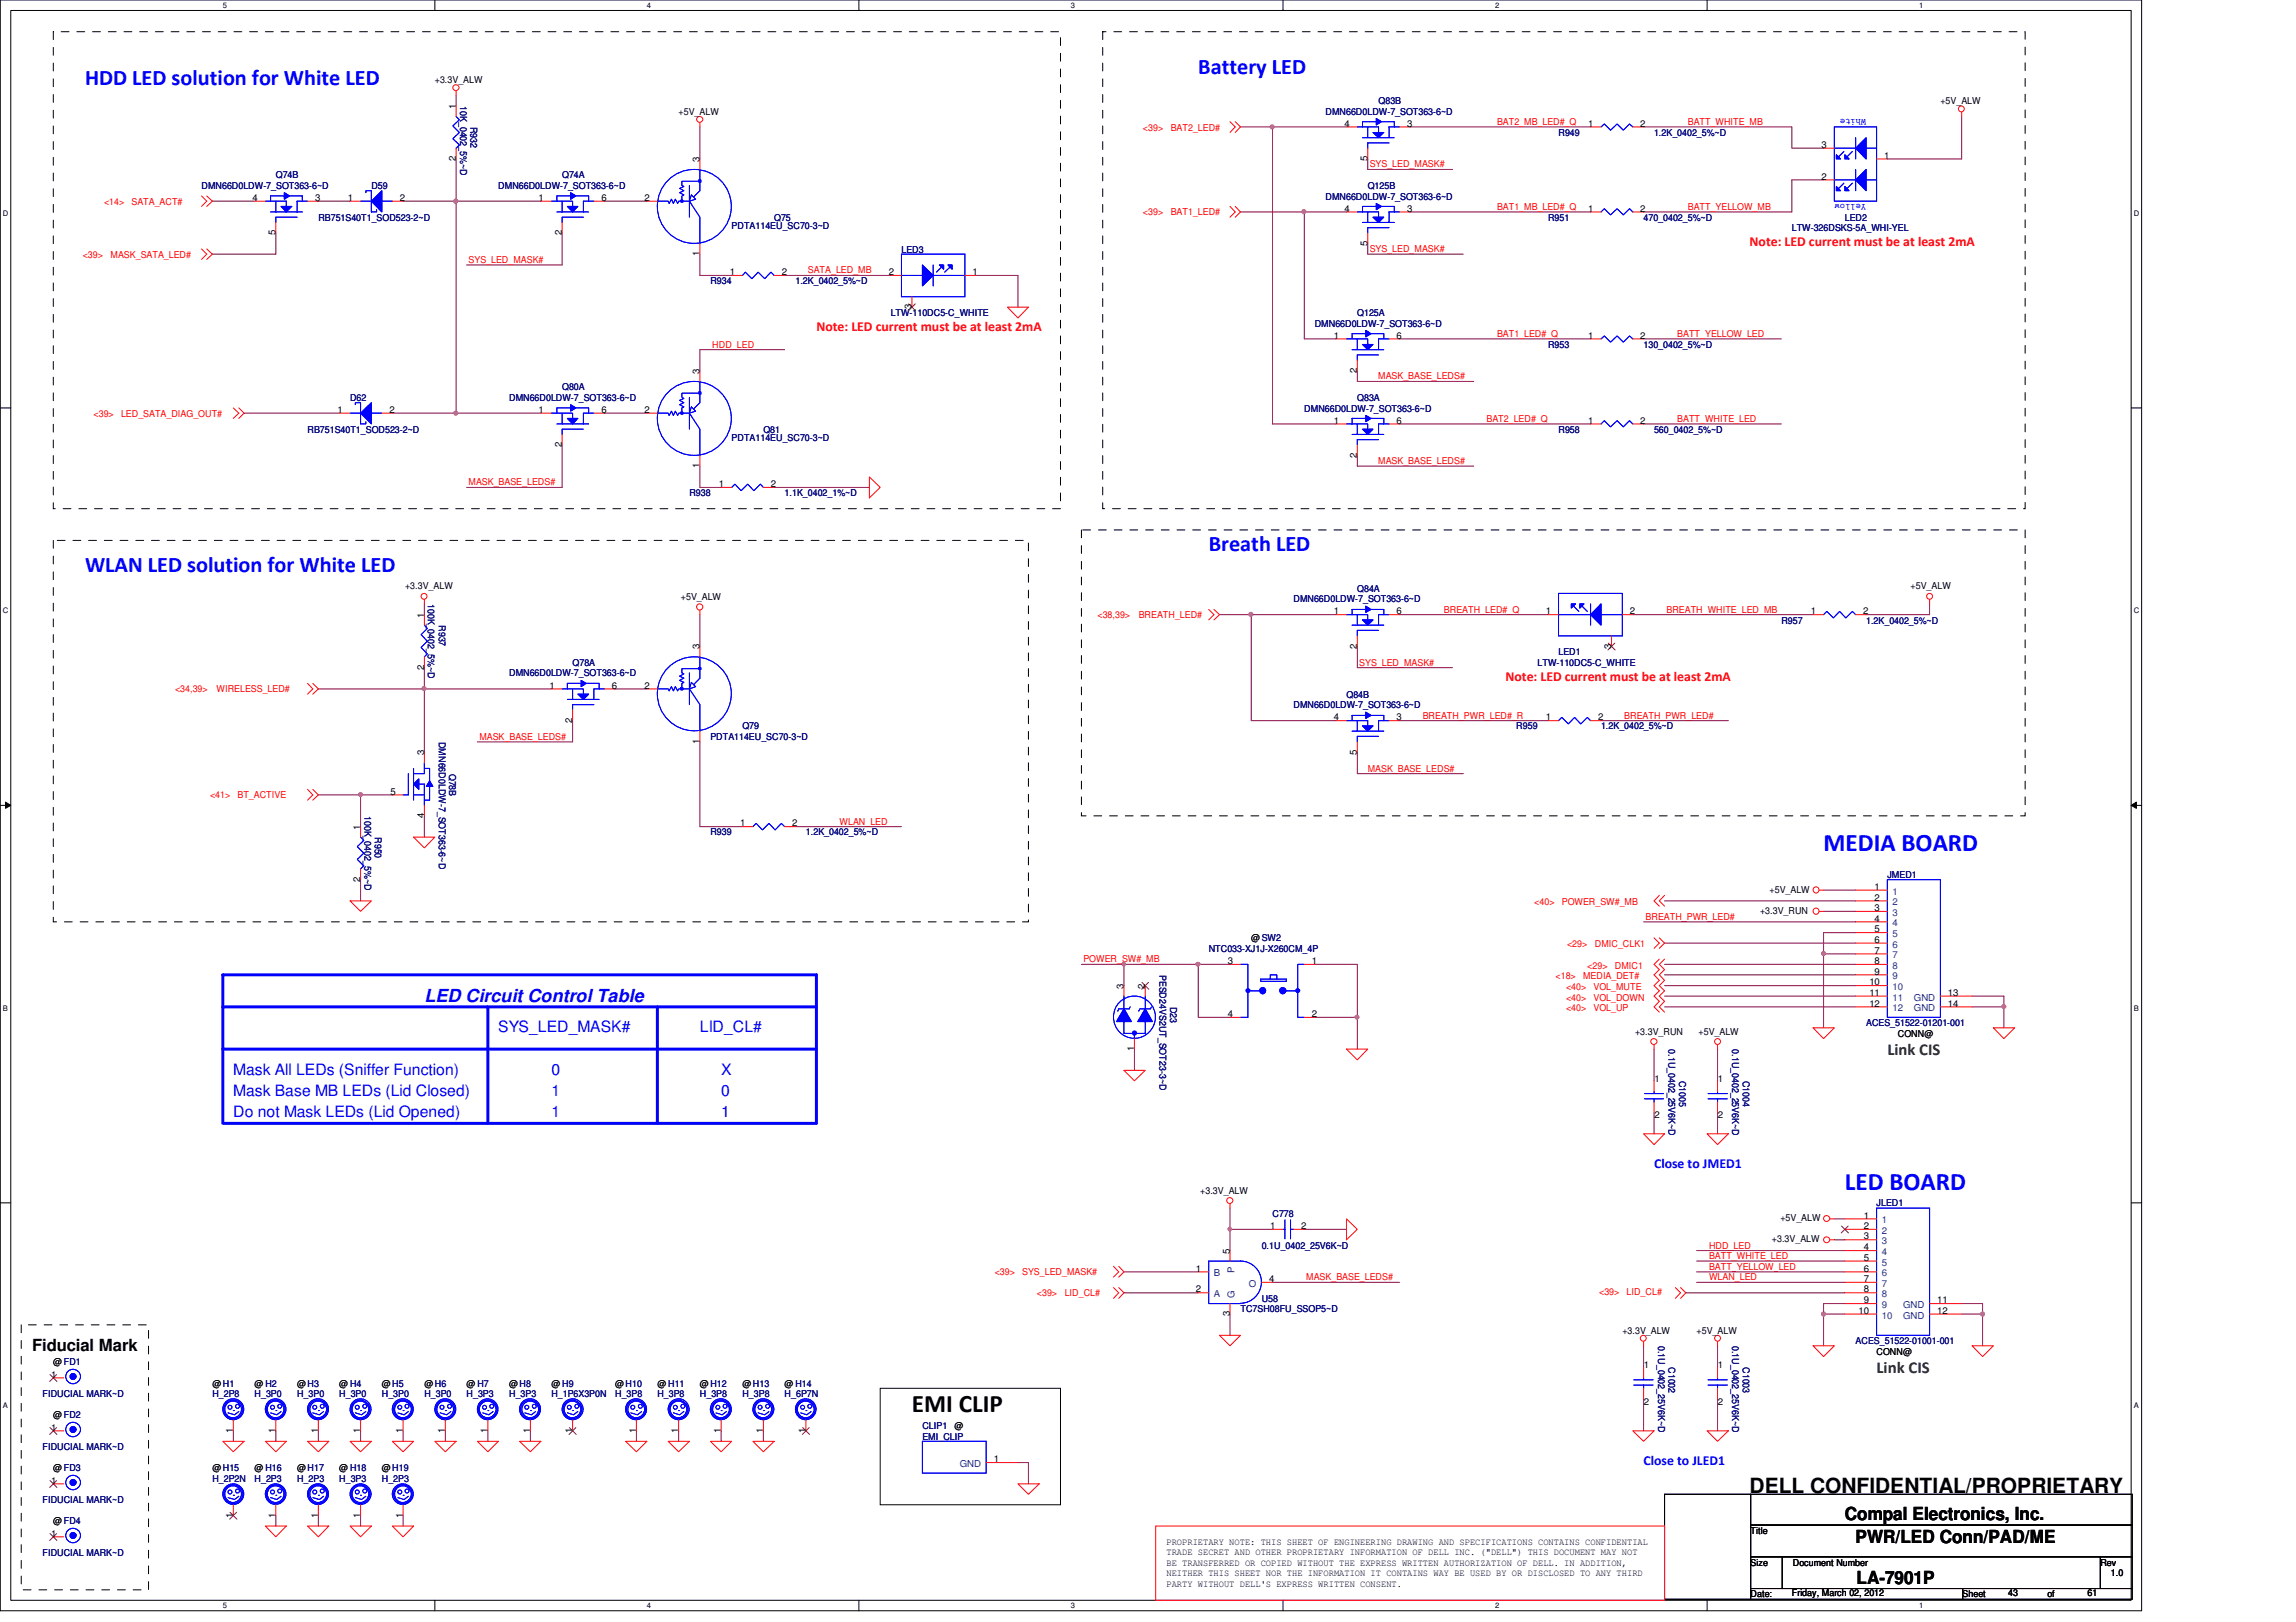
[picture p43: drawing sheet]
<svg xmlns="http://www.w3.org/2000/svg" width="297mm" height="210mm" viewBox="0 0 297 210" stroke-linecap="round" stroke-linejoin="round" font-family="sans-serif">
<defs><g id="words">
<g font-size="3.3" fill="#00f">
<text x="235.9" y="110.1">MEDIA BOARD</text>
<text x="238.7" y="154">LED BOARD</text>
</g>
<text font-size="3.3" x="118" y="182.8">EMI CLIP</text>
<g font-size="2.9" fill="#00f">
<text x="11" y="11">HDD LED solution for White LED</text>
<text x="155" y="9.6">Battery LED</text>
<text x="156.4" y="71.3">Breath LED</text>
<text x="11" y="74">WLAN LED solution for White LED</text>
</g>
<text font-size="2.7" x="226.4" y="193.2">DELL CONFIDENTIAL/PROPRIETARY</text>
<text font-size="2.3" fill="#00f" x="54.9" y="129.7">LED Circuit Control Table</text>
<g font-size="2.3">
<text x="238.7" y="196.6">Compal Electronics, Inc.</text>
<text x="240.1" y="199.6">PWR/LED Conn/PAD/ME</text>
<text x="240.2" y="205">LA-7901P</text>
</g>
<g font-size="2.2" fill="#008000">
<text x="244.2" y="136.5">Link CIS</text>
<text x="242.8" y="177.6">Link CIS</text>
</g>
<text font-size="2.2" x="4.1" y="174.8">Fiducial Mark</text>
<g font-size="2" fill="#00f">
<text x="64.5" y="133.6">SYS_LED_MASK#</text>
<text x="90.5" y="133.6">LID_CL#</text>
<text x="30.2" y="139.1">Mask All LEDs (Sniffer Function)</text>
<text x="30.2" y="141.8">Mask Base MB LEDs (Lid Closed)</text>
<text x="71.3" y="139.1">0</text>
<text x="71.3" y="141.8">1</text>
<text x="93.3" y="139.1">X</text>
<text x="93.3" y="141.8">0</text>
<text x="30.2" y="144.5">Do not Mask LEDs (Lid Opened)</text>
<text x="71.3" y="144.5">1</text>
<text x="93.3" y="144.5">1</text>
</g>
<g font-size="1.8" fill="#f00">
<text x="226.3" y="31.8">Note: LED current must be at least 2mA</text>
<text x="105.6" y="42.8">Note: LED current must be at least 2mA</text>
<text x="194.8" y="88.1">Note: LED current must be at least 2mA</text>
</g>
<g font-size="1.8" fill="#00f">
<text x="214" y="151.2">Close to JMED1</text>
<text x="212.6" y="189.6">Close to JLED1</text>
</g>
<g font-size="1.2">
<text x="56.3" y="10.7">+3.3V_ALW</text>
<text x="59" y="14.1" transform="rotate(-90 59 14.1)">1</text>
<text x="87.8" y="14.9">+5V_ALW</text>
<text x="173.9" y="16.4">4</text>
<text x="182" y="16.4">3</text>
<text x="205.5" y="16.4">1</text>
<text x="212.2" y="16.4">2</text>
<text x="251" y="13.5">+5V_ALW</text>
<text x="59" y="20.8" transform="rotate(-90 59 20.8)">2</text>
<text x="90.5" y="21" transform="rotate(-90 90.5 21)">3</text>
<text x="176.9" y="20.8" transform="rotate(-90 176.9 20.8)">5</text>
<text x="235.7" y="23.2">2</text>
<text x="235.7" y="19.1">3</text>
<text x="243.8" y="20.5">1</text>
<text x="32.7" y="26">4</text>
<text x="40.8" y="26">3</text>
<text x="45" y="26">1</text>
<text x="51.7" y="26">2</text>
<text x="69.7" y="26">1</text>
<text x="77.8" y="26">6</text>
<text x="83.4" y="26">2</text>
<text x="173.9" y="27.4">4</text>
<text x="182" y="27.4">3</text>
<text x="205.5" y="27.4">1</text>
<text x="212.2" y="27.4">2</text>
<text x="35.6" y="30.4" transform="rotate(-90 35.6 30.4)">5</text>
<text x="72.7" y="30.4" transform="rotate(-90 72.7 30.4)">2</text>
<text x="90.5" y="33.2" transform="rotate(-90 90.5 33.2)">1</text>
<text x="94.4" y="35.6">1</text>
<text x="101.1" y="35.6">2</text>
<text x="115" y="35.6">2</text>
<text x="125.8" y="35.6">1</text>
<text x="176.9" y="31.8" transform="rotate(-90 176.9 31.8)">5</text>
<text x="117.9" y="40" transform="rotate(-90 117.9 40)">3</text>
<text x="172.5" y="43.8">1</text>
<text x="180.7" y="43.8">6</text>
<text x="205.5" y="43.8">1</text>
<text x="212.2" y="43.8">2</text>
<text x="43.6" y="53.4">1</text>
<text x="50.4" y="53.4">2</text>
<text x="69.7" y="53.4">1</text>
<text x="77.8" y="53.4">6</text>
<text x="83.4" y="53.4">2</text>
<text x="90.5" y="48.4" transform="rotate(-90 90.5 48.4)">3</text>
<text x="175.6" y="48.3" transform="rotate(-90 175.6 48.3)">2</text>
<text x="72.7" y="57.9" transform="rotate(-90 72.7 57.9)">2</text>
<text x="172.5" y="54.8">1</text>
<text x="175.6" y="59.2" transform="rotate(-90 175.6 59.2)">2</text>
<text x="180.7" y="54.8">6</text>
<text x="205.5" y="54.8">1</text>
<text x="212.2" y="54.8">2</text>
<text x="90.5" y="60.6" transform="rotate(-90 90.5 60.6)">1</text>
<text x="93" y="63">1</text>
<text x="99.7" y="63">2</text>
<text x="52.4" y="76.3">+3.3V_ALW</text>
<text x="88.1" y="77.7">+5V_ALW</text>
<text x="247.2" y="76.3">+5V_ALW</text>
<text x="54.9" y="79.9" transform="rotate(-90 54.9 79.9)">1</text>
<text x="172.5" y="79.5">1</text>
<text x="175.6" y="83.9" transform="rotate(-90 175.6 83.9)">2</text>
<text x="180.7" y="79.5">6</text>
<text x="200" y="79.5">1</text>
<text x="208.4" y="83.9" transform="rotate(-90 208.4 83.9)">3</text>
<text x="210.9" y="79.5">2</text>
<text x="234.3" y="79.5">1</text>
<text x="241" y="79.5">2</text>
<text x="54.9" y="86.7" transform="rotate(-90 54.9 86.7)">2</text>
<text x="71.1" y="89.1">1</text>
<text x="79.2" y="89.1">6</text>
<text x="83.4" y="89.1">2</text>
<text x="90.5" y="84" transform="rotate(-90 90.5 84)">3</text>
<text x="74" y="93.5" transform="rotate(-90 74 93.5)">2</text>
<text x="172.5" y="93.2">4</text>
<text x="180.7" y="93.2">3</text>
<text x="200" y="93.2">1</text>
<text x="206.8" y="93.2">2</text>
<text x="54.9" y="97.7" transform="rotate(-90 54.9 97.7)">3</text>
<text x="90.5" y="96.3" transform="rotate(-90 90.5 96.3)">1</text>
<text x="175.6" y="97.7" transform="rotate(-90 175.6 97.7)">5</text>
<text x="46.6" y="107.4" transform="rotate(-90 46.6 107.4)">1</text>
<text x="50.5" y="102.8">5</text>
<text x="54.9" y="105.9" transform="rotate(-90 54.9 105.9)">4</text>
<text x="95.8" y="106.9">1</text>
<text x="102.5" y="106.9">2</text>
<text x="46.6" y="114.1" transform="rotate(-90 46.6 114.1)">2</text>
<text x="227.7" y="118.3">+3.3V_RUN</text>
<text x="228.9" y="115.5">+5V_ALW</text>
<text x="242.5" y="115.1">1</text>
<text x="242.5" y="116.5">2</text>
<text x="242.5" y="117.9">3</text>
<text x="242.5" y="119.3">4</text>
<text x="158.8" y="124.8">3</text>
<text x="161.9" y="121.8">@SW2</text>
<text x="169.7" y="124.8">1</text>
<text x="242.5" y="120.6">5</text>
<text x="242.5" y="122">6</text>
<text x="242.5" y="123.4">7</text>
<text x="242.5" y="124.8">8</text>
<text x="145.4" y="127.9" transform="rotate(-90 145.4 127.9)">3</text>
<text x="148.1" y="127.9" transform="rotate(-90 148.1 127.9)">2</text>
<text x="158.8" y="131.6">4</text>
<text x="169.7" y="131.6">2</text>
<text x="241.8" y="127.5">10</text>
<text x="241.8" y="128.9">11</text>
<text x="241.8" y="130.3">12</text>
<text x="242.5" y="126.1">9</text>
<text x="252" y="128.9">13</text>
<text x="252" y="130.3">14</text>
<text x="146.7" y="136.1" transform="rotate(-90 146.7 136.1)">1</text>
<text x="211.5" y="133.9">+3.3V_RUN</text>
<text x="219.7" y="133.9">+5V_ALW</text>
<text x="245.5" y="134.2">CONN@</text>
<text x="214" y="140">1</text>
<text x="222.2" y="140">1</text>
<text x="214" y="144.7">2</text>
<text x="222.2" y="144.7">2</text>
<text x="155.3" y="154.5">+3.3V_ALW</text>
<text x="164.3" y="159">1</text>
<text x="168.3" y="159">2</text>
<text x="229.2" y="160.8">+3.3V_ALW</text>
<text x="230.3" y="158">+5V_ALW</text>
<text x="241.1" y="157.7">1</text>
<text x="241.1" y="159">2</text>
<text x="241.1" y="160.4">3</text>
<text x="241.1" y="161.8">4</text>
<text x="154.7" y="164.5">1</text>
<text x="154.7" y="167.3">2</text>
<text x="159.1" y="162.2" transform="rotate(-90 159.1 162.2)">5</text>
<text x="164.2" y="165.9">4</text>
<text x="241.1" y="163.2">5</text>
<text x="241.1" y="164.5">6</text>
<text x="241.1" y="165.9">7</text>
<text x="241.1" y="167.3">8</text>
<text x="159.1" y="170.3" transform="rotate(-90 159.1 170.3)">3</text>
<text x="209.9" y="172.6">+3.3V_ALW</text>
<text x="219.5" y="172.6">+5V_ALW</text>
<text x="240.4" y="170">10</text>
<text x="241.1" y="168.7">9</text>
<text x="250.6" y="168.7">11</text>
<text x="250.6" y="170">12</text>
<text x="6.6" y="178.3">1</text>
<text x="6.9" y="176.7">@FD1</text>
<text x="27.5" y="179.5">@H1</text>
<text x="32.9" y="179.5">@ H2</text>
<text x="38.4" y="179.5">@H3</text>
<text x="43.9" y="179.5">@ H4</text>
<text x="49.4" y="179.5">@H5</text>
<text x="54.9" y="179.5">@H6</text>
<text x="60.4" y="179.5">@ H7</text>
<text x="65.9" y="179.5">@H8</text>
<text x="71.3" y="179.5">@ H9</text>
<text x="79.6" y="179.5">@H10</text>
<text x="85" y="179.5">@ H11</text>
<text x="90.5" y="179.5">@H12</text>
<text x="96.1" y="179.5">@H13</text>
<text x="101.5" y="179.5">@ H14</text>
<text x="212.7" y="177.1">1</text>
<text x="222.2" y="177.1">1</text>
<text x="242.8" y="175.3">CONN@</text>
<text x="6.6" y="185.1">1</text>
<text x="6.9" y="183.6">@FD2</text>
<text x="30.1" y="185.4" transform="rotate(-90 30.1 185.4)">1</text>
<text x="35.6" y="185.4" transform="rotate(-90 35.6 185.4)">1</text>
<text x="41.1" y="185.4" transform="rotate(-90 41.1 185.4)">1</text>
<text x="46.6" y="185.4" transform="rotate(-90 46.6 185.4)">1</text>
<text x="52.1" y="185.4" transform="rotate(-90 52.1 185.4)">1</text>
<text x="57.6" y="185.4" transform="rotate(-90 57.6 185.4)">1</text>
<text x="63.1" y="185.4" transform="rotate(-90 63.1 185.4)">1</text>
<text x="68.6" y="185.4" transform="rotate(-90 68.6 185.4)">1</text>
<text x="74" y="185.4" transform="rotate(-90 74 185.4)">1</text>
<text x="82.3" y="185.4" transform="rotate(-90 82.3 185.4)">1</text>
<text x="87.8" y="185.4" transform="rotate(-90 87.8 185.4)">1</text>
<text x="93.3" y="185.4" transform="rotate(-90 93.3 185.4)">1</text>
<text x="98.7" y="185.4" transform="rotate(-90 98.7 185.4)">1</text>
<text x="104.2" y="185.4" transform="rotate(-90 104.2 185.4)">1</text>
<text x="123.5" y="184.9">@</text>
<text x="212.7" y="181.8">2</text>
<text x="222.2" y="181.8">2</text>
<text x="6.6" y="192">1</text>
<text x="6.9" y="190.4">@FD3</text>
<text x="27.5" y="190.4">@H15</text>
<text x="32.9" y="190.4">@ H16</text>
<text x="38.4" y="190.4">@H17</text>
<text x="43.9" y="190.4">@ H18</text>
<text x="49.4" y="190.4">@H19</text>
<text x="128.6" y="189.2">1</text>
<text x="6.9" y="197.3">@FD4</text>
<text x="30.1" y="196.4" transform="rotate(-90 30.1 196.4)">1</text>
<text x="35.6" y="196.4" transform="rotate(-90 35.6 196.4)">1</text>
<text x="41.1" y="196.4" transform="rotate(-90 41.1 196.4)">1</text>
<text x="46.6" y="196.4" transform="rotate(-90 46.6 196.4)">1</text>
<text x="52.1" y="196.4" transform="rotate(-90 52.1 196.4)">1</text>
<text x="6.6" y="198.8">1</text>
<text x="150.9" y="199.9">PROPRIETARY NOTE: THIS SHEET OF ENGINEERING DRAWING AND SPECIFICATIONS CONTAINS CONFIDENTIAL</text>
<text x="150.9" y="201.3">TRADE SECRET AND OTHER PROPRIETARY INFORMATION OF DELL INC. (&quot;DELL&quot;) THIS DOCUMENT MAY NOT</text>
<text x="150.9" y="202.6">BE TRANSFERRED OR COPIED WITHOUT THE EXPRESS WRITTEN AUTHORIZATION OF DELL. IN ADDITION,</text>
<text x="150.9" y="204">NEITHER THIS SHEET NOR THE INFORMATION IT CONTAINS WAY BE USED BY OR DISCLOSED TO ANY THIRD</text>
<text x="226.5" y="198.5">Title</text>
<text x="226.5" y="202.6">Size</text>
<text x="231.9" y="202.6">Document Number</text>
<text x="271.7" y="202.6">Rev</text>
<text x="150.9" y="205.3">PARTY WITHOUT DELL'S EXPRESS WRITTEN CONSENT.</text>
<text x="226.5" y="206.7">Date:</text>
<text x="231.8" y="206.6">Friday, March 02, 2012</text>
<text x="253.9" y="206.7">Sheet</text>
<text x="259.8" y="206.6">43</text>
<text x="264.9" y="206.7">of</text>
<text x="270.1" y="206.6">61</text>
<text x="273.1" y="204">1.0</text>
</g>
<g font-size="1.2" fill="#000080">
<text x="59.5" y="13.7" transform="rotate(90 59.5 13.7)">10K_0402_5%~D</text>
<text x="60.9" y="16.4" transform="rotate(90 60.9 16.4)">R932</text>
<text x="171.5" y="14.9">DMN66D0LDW-7_SOT363-6~D</text>
<text x="178.3" y="13.5">Q83B</text>
<text x="201.6" y="17.6">R949</text>
<text x="214" y="17.6">1.2K_0402_5%~D</text>
<text x="35.7" y="23.1">Q74B</text>
<text x="72.7" y="23.1">Q74A</text>
<text x="26.1" y="24.4">DMN66D0LDW-7_SOT363-6~D</text>
<text x="41.2" y="28.6">RB751S40T1_SOD523-2~D</text>
<text x="48" y="24.4">D59</text>
<text x="64.5" y="24.4">DMN66D0LDW-7_SOT363-6~D</text>
<text x="94.7" y="29.7">PDTA114EU_SC70-3~D</text>
<text x="100.2" y="28.6">Q75</text>
<text x="171.5" y="25.8">DMN66D0LDW-7_SOT363-6~D</text>
<text x="176.9" y="24.4">Q125B</text>
<text x="200.3" y="28.6">R951</text>
<text x="212.6" y="28.6">470_0402_5%~D</text>
<text x="231.8" y="29.9">LTW-326DSKS-5A_WHI-YEL</text>
<text x="238.7" y="28.6">LED2</text>
<text x="116.6" y="32.7">LED3</text>
<text x="91.9" y="36.8">R934</text>
<text x="102.9" y="36.8">1.2K_0402_5%~D</text>
<text x="115.2" y="40.9">LTW-110DC5-C_WHITE</text>
<text x="175.6" y="40.9">Q125A</text>
<text x="170.1" y="42.3">DMN66D0LDW-7_SOT363-6~D</text>
<text x="200.3" y="45">R953</text>
<text x="212.6" y="45">130_0402_5%~D</text>
<text x="45.3" y="51.9">D62</text>
<text x="65.9" y="51.9">DMN66D0LDW-7_SOT363-6~D</text>
<text x="72.7" y="50.5">Q80A</text>
<text x="168.7" y="53.3">DMN66D0LDW-7_SOT363-6~D</text>
<text x="175.6" y="51.9">Q83A</text>
<text x="39.8" y="56">RB751S40T1_SOD523-2~D</text>
<text x="94.7" y="57.1">PDTA114EU_SC70-3~D</text>
<text x="98.8" y="56">Q81</text>
<text x="201.6" y="56">R958</text>
<text x="214" y="56">560_0402_5%~D</text>
<text x="89.2" y="64.2">R938</text>
<text x="101.5" y="64.2">1.1K_0402_1%~D</text>
<text x="167.3" y="77.9">DMN66D0LDW-7_SOT363-6~D</text>
<text x="175.6" y="76.6">Q84A</text>
<text x="55.4" y="78.1" transform="rotate(90 55.4 78.1)">100K_0402_5%~D</text>
<text x="56.8" y="80.9" transform="rotate(90 56.8 80.9)">R937</text>
<text x="230.5" y="80.7">R957</text>
<text x="241.4" y="80.7">1.2K_0402_5%~D</text>
<text x="65.9" y="87.5">DMN66D0LDW-7_SOT363-6~D</text>
<text x="74.1" y="86.1">Q78A</text>
<text x="198.9" y="86.1">LTW-110DC5-C_WHITE</text>
<text x="201.6" y="84.8">LED1</text>
<text x="91.9" y="95.8">PDTA114EU_SC70-3~D</text>
<text x="96.1" y="94.4">Q79</text>
<text x="167.3" y="91.7">DMN66D0LDW-7_SOT363-6~D</text>
<text x="174.2" y="90.3">Q84B</text>
<text x="196.2" y="94.4">R959</text>
<text x="207.1" y="94.4">1.2K_0402_5%~D</text>
<text x="56.8" y="96" transform="rotate(90 56.8 96)">DMN66D0LDW-7_SOT363-6~D</text>
<text x="58.1" y="100.1" transform="rotate(90 58.1 100.1)">Q78B</text>
<text x="47.2" y="105.6" transform="rotate(90 47.2 105.6)">100K_0402_5%~D</text>
<text x="48.5" y="108.3" transform="rotate(90 48.5 108.3)">R950</text>
<text x="91.9" y="108.1">R939</text>
<text x="104.3" y="108.1">1.2K_0402_5%~D</text>
<text x="244.2" y="113.6">JMED1</text>
<text x="156.4" y="123.2">NTC033-XJ1J-X260CM_4P</text>
<text x="150" y="126.2" transform="rotate(90 150 126.2)">PESD24VS2UT_SOT23-3~D</text>
<text x="151.4" y="130.3" transform="rotate(90 151.4 130.3)">D23</text>
<text x="215.9" y="135.8" transform="rotate(90 215.9 135.8)">0.1U_0402_25V6K~D</text>
<text x="224.1" y="135.8" transform="rotate(90 224.1 135.8)">0.1U_0402_25V6K~D</text>
<text x="241.4" y="132.8">ACES_51522-01201-001</text>
<text x="217.3" y="139.9" transform="rotate(90 217.3 139.9)">C1005</text>
<text x="225.5" y="139.9" transform="rotate(90 225.5 139.9)">C1004</text>
<text x="163.2" y="161.6">0.1U_0402_25V6K~D</text>
<text x="164.6" y="157.5">C778</text>
<text x="242.8" y="156.1">JLED1</text>
<text x="160.5" y="169.8">TC7SH08FU_SSOP5~D</text>
<text x="163.2" y="168.4">U58</text>
<text x="240.1" y="173.9">ACES_51522-01001-001</text>
<text x="214.5" y="174.2" transform="rotate(90 214.5 174.2)">0.1U_0402_25V6K~D</text>
<text x="215.9" y="176.9" transform="rotate(90 215.9 176.9)">C1002</text>
<text x="224.1" y="174.2" transform="rotate(90 224.1 174.2)">0.1U_0402_25V6K~D</text>
<text x="225.5" y="176.9" transform="rotate(90 225.5 176.9)">C1003</text>
<text x="5.5" y="180.8">FIDUCIAL MARK~D</text>
<text x="27.5" y="180.8">H_2P8</text>
<text x="32.9" y="180.8">H_3P0</text>
<text x="38.4" y="180.8">H_3P0</text>
<text x="43.9" y="180.8">H_3P0</text>
<text x="49.4" y="180.8">H_3P0</text>
<text x="54.9" y="180.8">H_3P0</text>
<text x="60.4" y="180.8">H_3P3</text>
<text x="65.9" y="180.8">H_3P3</text>
<text x="71.3" y="180.8">H_1P6X3P0N</text>
<text x="79.6" y="180.8">H_3P8</text>
<text x="85" y="180.8">H_3P8</text>
<text x="90.5" y="180.8">H_3P8</text>
<text x="96.1" y="180.8">H_3P8</text>
<text x="101.5" y="180.8">H_6P7N</text>
<text x="119.3" y="184.9">CLIP1</text>
<text x="5.5" y="187.7">FIDUCIAL MARK~D</text>
<text x="27.5" y="191.8">H_2P2N</text>
<text x="32.9" y="191.8">H_2P3</text>
<text x="38.4" y="191.8">H_2P3</text>
<text x="43.9" y="191.8">H_3P3</text>
<text x="49.4" y="191.8">H_2P3</text>
<text x="119.3" y="186.3">EMI_CLIP</text>
<text x="5.5" y="194.5">FIDUCIAL MARK~D</text>
<text x="5.5" y="201.4">FIDUCIAL MARK~D</text>
</g>
<g font-size="1.2" fill="#f00">
<text x="147.9" y="16.9">&lt;39&gt;</text>
<text x="151.5" y="16.9">BAT2_LED#</text>
<text x="193.7" y="16.2">BAT2_MB_LED#_Q</text>
<text x="218.4" y="16.2">BATT_WHITE_MB</text>
<text x="177.2" y="21.7">SYS_LED_MASK#</text>
<text x="13.5" y="26.5">&lt;14&gt;</text>
<text x="17" y="26.5">SATA_ACT#</text>
<text x="147.9" y="27.9">&lt;39&gt;</text>
<text x="151.5" y="27.9">BAT1_LED#</text>
<text x="193.7" y="27.2">BAT1_MB_LED#_Q</text>
<text x="218.4" y="27.2">BATT_YELLOW_MB</text>
<text x="10.7" y="33.4">&lt;39&gt;</text>
<text x="14.3" y="33.4">MASK_SATA_LED#</text>
<text x="60.6" y="34">SYS_LED_MASK#</text>
<text x="104.5" y="35.4">SATA_LED_MB</text>
<text x="177.2" y="32.6">SYS_LED_MASK#</text>
<text x="92.2" y="45">HDD_LED</text>
<text x="193.7" y="43.6">BAT1_LED#_Q</text>
<text x="217" y="43.6">BATT_YELLOW_LED</text>
<text x="12.1" y="53.9">&lt;39&gt;</text>
<text x="15.7" y="53.9">LED_SATA_DIAG_OUT#</text>
<text x="178.3" y="49.1">MASK_BASE_LEDS#</text>
<text x="192.3" y="54.6">BAT2_LED#_Q</text>
<text x="217" y="54.6">BATT_WHITE_LED</text>
<text x="60.6" y="62.8">MASK_BASE_LEDS#</text>
<text x="178.3" y="60.1">MASK_BASE_LEDS#</text>
<text x="142" y="80">&lt;38,39&gt;</text>
<text x="147.3" y="80">BREATH_LED#</text>
<text x="186.8" y="79.3">BREATH_LED#_Q</text>
<text x="215.6" y="79.3">BREATH_WHITE_LED_MB</text>
<text x="22.6" y="89.6">&lt;34,39&gt;</text>
<text x="28" y="89.6">WIRELESS_LED#</text>
<text x="175.8" y="86.1">SYS_LED_MASK#</text>
<text x="62" y="95.8">MASK_BASE_LEDS#</text>
<text x="184.1" y="93">BREATH_PWR_LED#_R</text>
<text x="210.1" y="93">BREATH_PWR_LED#</text>
<text x="176.9" y="99.9">MASK_BASE_LEDS#</text>
<text x="27.2" y="103.3">&lt;41&gt;</text>
<text x="30.7" y="103.3">BT_ACTIVE</text>
<text x="108.6" y="106.7">WLAN_LED</text>
<text x="198.5" y="117.2">&lt;40&gt;</text>
<text x="202.1" y="117.2">POWER_SW#_MB</text>
<text x="212.9" y="119">BREATH_PWR_LED#</text>
<text x="140.2" y="124.5">POWER_SW#_MB</text>
<text x="202.7" y="122.5">&lt;29&gt;</text>
<text x="205.4" y="125.4">&lt;29&gt;</text>
<text x="206.3" y="122.5">DMIC_CLK1</text>
<text x="208.9" y="125.4">DMIC1</text>
<text x="201.2" y="126.7">&lt;18&gt;</text>
<text x="202.6" y="128.1">&lt;40&gt;</text>
<text x="202.6" y="130.9">&lt;40&gt;</text>
<text x="202.6" y="129.5">&lt;40&gt;</text>
<text x="204.8" y="126.7">MEDIA_DET#</text>
<text x="206.2" y="128.1">VOL_MUTE</text>
<text x="206.2" y="130.9">VOL_UP</text>
<text x="206.2" y="129.5">VOL_DOWN</text>
<text x="221.1" y="161.6">HDD_LED</text>
<text x="128.7" y="165">&lt;39&gt;</text>
<text x="132.2" y="165">SYS_LED_MASK#</text>
<text x="134.2" y="167.8">&lt;39&gt;</text>
<text x="137.7" y="167.8">LID_CL#</text>
<text x="169" y="165.7">MASK_BASE_LEDS#</text>
<text x="206.9" y="167.6">&lt;39&gt;</text>
<text x="210.4" y="167.6">LID_CL#</text>
<text x="221.1" y="164.3">BATT_YELLOW_LED</text>
<text x="221.1" y="162.9">BATT_WHITE_LED</text>
<text x="221.1" y="165.7">WLAN_LED</text>
</g>
<g font-size="1.2" fill="#00f">
<text x="241.4" y="15.4" transform="rotate(180 241.4 15.4)">White</text>
<text x="241.4" y="26.4" transform="rotate(180 241.4 26.4)">Yellow</text>
</g>
<g font-size="1.2" fill="#004080">
<text x="244.9" y="115.8">1</text>
<text x="244.9" y="117.2">2</text>
<text x="244.9" y="118.5">3</text>
<text x="244.9" y="119.9">4</text>
<text x="244.9" y="121.3">5</text>
<text x="244.9" y="122.6">6</text>
<text x="244.9" y="124">7</text>
<text x="244.9" y="125.4">8</text>
<text x="244.9" y="126.7">9</text>
<text x="244.9" y="128.1">10</text>
<text x="244.9" y="129.5">11</text>
<text x="244.9" y="130.9">12</text>
<text x="247.6" y="129.5">GND</text>
<text x="247.6" y="130.9">GND</text>
<text x="243.5" y="158.3">1</text>
<text x="243.5" y="159.7">2</text>
<text x="243.5" y="161">3</text>
<text x="157.1" y="165.2">B</text>
<text x="157.1" y="167.9">A</text>
<text x="159.7" y="164.7" transform="rotate(-90 159.7 164.7)">P</text>
<text x="161.6" y="166.5">O</text>
<text x="243.5" y="162.4">4</text>
<text x="243.5" y="163.8">5</text>
<text x="243.5" y="165.2">6</text>
<text x="243.5" y="166.5">7</text>
<text x="243.5" y="167.9">8</text>
<text x="159.7" y="168" transform="rotate(-90 159.7 168)">G</text>
<text x="243.5" y="169.3">9</text>
<text x="243.5" y="170.6">10</text>
<text x="246.2" y="169.3">GND</text>
<text x="246.2" y="170.6">GND</text>
<text x="124.2" y="189.9">GND</text>
</g>
<g font-size="1">
<text x="28.8" y="1">5</text>
<text x="83.7" y="1">4</text>
<text x="138.6" y="1">3</text>
<text x="193.4" y="1">2</text>
<text x="248.3" y="1">1</text>
<text x=".4" y="27.9">D</text>
<text x="276.1" y="27.9">D</text>
<text x=".4" y="79.4">C</text>
<text x="276.1" y="79.4">C</text>
<text x=".4" y="130.8">B</text>
<text x="276.1" y="130.8">B</text>
<text x=".4" y="182.2">A</text>
<text x="276.1" y="182.2">A</text>
<text x="28.8" y="208.1">5</text>
<text x="83.7" y="208.1">4</text>
<text x="138.6" y="208.1">3</text>
<text x="193.4" y="208.1">2</text>
<text x="248.3" y="208.1">1</text>
</g>
</g></defs>
<path d="M0 0h277.1v208.4h-277.1zM1.4 1.4h274.3v205.7h-274.3z" fill="none" stroke="#000" stroke-width=".13"/>
<g fill="#fff">
<path d="M28.8 .1h.6v1.1h-.6z"/>
<path d="M28.8 207.2h.6v1.1h-.6z"/>
</g>
<path d="M56.3 0v1.4M56.3 207.1v1.3" fill="none" stroke="#000" stroke-width=".13"/>
<g fill="#fff">
<path d="M83.7 .1h.5v1.1h-.5z"/>
<path d="M83.7 207.2h.5v1.1h-.5z"/>
</g>
<path d="M111.1 0v1.4M111.1 207.1v1.3" fill="none" stroke="#000" stroke-width=".13"/>
<g fill="#fff">
<path d="M138.6 .1h.5v1.1h-.5z"/>
<path d="M138.6 207.2h.5v1.1h-.5z"/>
</g>
<path d="M166 0v1.4M166 207.1v1.3" fill="none" stroke="#000" stroke-width=".13"/>
<g fill="#fff">
<path d="M193.4 .1h.6v1.1h-.6z"/>
<path d="M193.4 207.2h.6v1.1h-.6z"/>
</g>
<path d="M220.8 0v1.4M220.8 207.1v1.3" fill="none" stroke="#000" stroke-width=".13"/>
<g fill="#fff">
<path d="M248.3 .1h.5v1.1h-.5z"/>
<path d="M248.3 207.2h.5v1.1h-.5z"/>
<path d="M.4 27.1h.7v1.1h-.7z"/>
<path d="M276.1 27.1h.7v1.1h-.7z"/>
<path d="M.4 78.5h.7v1.1h-.7z"/>
<path d="M276.1 78.5h.7v1.1h-.7z"/>
</g>
<path d="M0 52.8h1.4M275.7 52.8h1.4" fill="none" stroke="#000" stroke-width=".13"/>
<g fill="#fff">
<path d="M.4 129.9h.6v1.1h-.6z"/>
<path d="M276.1 129.9h.6v1.1h-.6z"/>
</g>
<path d="M0 104.2h1.4M.7 103.8l.7 .4-.7 .4zM275.7 104.2h1.4M275.7 104.2l.7-.4v.8z" fill="none" stroke="#000" stroke-width=".13"/>
<path d="M.7 103.8l.7 .4-.7 .4zM275.7 104.2l.7-.4v.8z" fill="#000"/>
<g fill="#fff">
<path d="M.4 181.4h.6v1.1h-.6z"/>
<path d="M276.1 181.4h.6v1.1h-.6z"/>
</g>
<path d="M0 155.7h1.4M275.7 155.7h1.4" fill="none" stroke="#000" stroke-width=".13"/>
<path d="M59 12.3v1.4M90.5 16.4v4.2M27.5 26h5.4M90.5 32.9v2.7h4.2M101.5 35.6h13.7M159.1 159.1v2.7M164.6 165.9h16.5" fill="none" stroke="#800040" stroke-width=".13"/>
<path d="M158.9 158.9h.4v.1v.2l-.2 .1-.2-.1z" fill-rule="evenodd" fill="#f0f"/>
<path d="M158.9 158.9h.4v.1v.2l-.2 .1-.2-.1z" fill="none" stroke="#f0f" stroke-width=".13"/>
<path d="M41.2 26h4.1M52.2 26h6.8M159.1 156.3v2.8h5.5M168.7 159.1h5.5M145.4 167.3h9.6M145.4 164.6h9.6M159.1 170.1v2.7M131.7 189.3h1.3v2.7" fill="none" stroke="#800040" stroke-width=".13"/>
<circle cx="59" cy="26" r=".26" fill="#f0f"/>
<circle cx="59" cy="26" r=".26" fill="none" stroke="#f0f" stroke-width=".13"/>
<path d="M59 26h11M31.6 53.5h12.3" fill="none" stroke="#800040" stroke-width=".13"/>
<circle cx="59" cy="26" r=".26" fill="#f0f"/>
<circle cx="59" cy="26" r=".26" fill="none" stroke="#f0f" stroke-width=".13"/>
<g fill="none" stroke="#800040" stroke-width=".13">
<path d="M35.7 30.1v2.8h-8.2M59 20.6v5.4M72.7 30.1v4.2M78.2 26h5.5M54.9 78.1v1.4M90.5 79.5v4.2M71.3 89.2h-16.4v8.2M74.1 93.3v2.7h-12.3M79.6 89.2h4.1M90.5 96v11h5.6M46.6 102.9h4.2M54.9 105.6v2.7"/>
<path d="M102.9 107h13.7"/>
</g>
<circle cx="54.9" cy="89.1" r=".26" fill="#f0f"/>
<circle cx="54.9" cy="89.1" r=".26" fill="none" stroke="#f0f" stroke-width=".13"/>
<path d="M46.6 102.9v4.1" fill="none" stroke="#800040" stroke-width=".13"/>
<circle cx="46.6" cy="102.8" r=".26" fill="#f0f"/>
<circle cx="46.6" cy="102.8" r=".26" fill="none" stroke="#f0f" stroke-width=".13"/>
<path d="M59 53.5h11M72.7 57.6v5.5M78.2 53.5h5.5M90.5 45.3v2.7M90.5 60.3v2.8h2.8M41.2 102.9h5.4M46.6 113.8v2.8" fill="none" stroke="#800040" stroke-width=".13"/>
<circle cx="59" cy="53.5" r=".26" fill="#f0f"/>
<circle cx="59" cy="53.5" r=".26" fill="none" stroke="#f0f" stroke-width=".13"/>
<path d="M174.2 16.4h-9.6v38.5M182.5 16.4h23.3M212.6 16.4h19.2M176.9 20.6v1.3M168.7 43.9h4.1M212.6 54.9h17.9M212.6 43.9h17.9" fill="none" stroke="#800040" stroke-width=".13"/>
<circle cx="164.6" cy="16.4" r=".26" fill="#f0f"/>
<circle cx="164.6" cy="16.4" r=".26" fill="none" stroke="#f0f" stroke-width=".13"/>
<path d="M157.8 79.5h4.1v13.8M181.1 79.5h19.2M211.2 79.5h23.4M249.6 78.1v1.4h-8.2M175.6 83.7v2.7" fill="none" stroke="#800040" stroke-width=".13"/>
<circle cx="161.8" cy="79.5" r=".26" fill="#f0f"/>
<circle cx="161.8" cy="79.5" r=".26" fill="none" stroke="#f0f" stroke-width=".13"/>
<g fill="none" stroke="#800040" stroke-width=".13">
<path d="M160.5 16.4h4.1M231.8 16.4v2.8h4.1M253.8 15.1v5.5h-9.6M126.2 35.6h5.5v4.2M168.7 27.4h5.5M176.9 31.5v1.4M182.5 27.4h23.3M235.9 23.3h-4.1v4.1h-19.2M90.5 45.3h11M164.6 54.9h8.2M175.6 59v1.3h15.1M175.6 48v1.4h15.1"/>
<path d="M181.1 54.9h24.7M181.1 43.9h24.7M100.2 63.1h12.3M161.9 79.5h10.9M161.9 93.3h10.9M175.6 97.4v2.7h13.7M181.1 93.3h19.2M207.1 93.3h16.5M212.6 119.3h27.5M235.9 115.2h4.2M235.9 117.9h4.2M215.3 127.6h24.8"/>
<path d="M215.3 128.9h24.8M215.3 130.3h24.8M215.3 126.2h24.8M255.1 128.9h4.1v1.4h-4.1"/>
</g>
<circle cx="259.2" cy="130.3" r=".26" fill="#f0f"/>
<circle cx="259.2" cy="130.3" r=".26" fill="none" stroke="#f0f" stroke-width=".13"/>
<path d="M215.3 124.8h24.8M235.9 123.4v9.6" fill="none" stroke="#800040" stroke-width=".13"/>
<circle cx="235.9" cy="123.4" r=".26" fill="#f0f"/>
<circle cx="235.9" cy="123.4" r=".26" fill="none" stroke="#f0f" stroke-width=".13"/>
<g fill="none" stroke="#800040" stroke-width=".13">
<path d="M59 26v27.5h-8.2M168.7 27.4v16.5M54.9 86.4v2.8h-13.7M215.3 122h24.8M240.1 120.7h-4.2v2.7h4.2M30.2 185.2v1.3M35.7 196.1v1.4M35.7 185.2v1.3M41.2 196.1v1.4M41.2 185.2v1.3M46.6 196.1v1.4M46.6 185.2v1.3"/>
<path d="M52.2 185.2v1.3M57.6 185.2v1.3M63.1 185.2v1.3M68.6 185.2v1.3M82.3 185.2v1.3M87.8 185.2v1.3M93.3 185.2v1.3M98.8 185.2v1.3"/>
</g>
<circle cx="168.7" cy="27.4" r=".26" fill="#f0f"/>
<circle cx="168.7" cy="27.4" r=".26" fill="none" stroke="#f0f" stroke-width=".13"/>
<path d="M160.5 27.4h8.2M212.6 174.2v2.7M222.2 174.2v2.7M253.8 170.1h2.7M256.5 168.7v1.4M256.5 170.1v4.1M212.6 181v4.2M222.2 181v4.2" fill="none" stroke="#800040" stroke-width=".13"/>
<circle cx="256.5" cy="170.1" r=".26" fill="#f0f"/>
<circle cx="256.5" cy="170.1" r=".26" fill="none" stroke="#f0f" stroke-width=".13"/>
<path d="M218.1 167.3h20.6M235.9 168.7h2.8M235.9 170.1v4.1M253.8 168.7h2.7" fill="none" stroke="#800040" stroke-width=".13"/>
<circle cx="235.9" cy="170.1" r=".26" fill="#f0f"/>
<circle cx="235.9" cy="170.1" r=".26" fill="none" stroke="#f0f" stroke-width=".13"/>
<g fill="none" stroke="#800040" stroke-width=".13">
<path d="M215.3 116.6h24.8M146.8 135.8v2.7M155 124.8h-9.6v2.8M214 135.8v4.1M222.2 135.8v4.1M259.2 130.3v2.7M214 144v2.7M222.2 144v2.7M237.3 157.7h1.4M219.5 164.6h19.2M219.5 163.2h19.2M219.5 161.8h19.2"/>
<path d="M219.5 165.9h19.2M235.9 168.7v1.4h2.8"/>
</g>
<path d="M145.2 124.6h.3l.1 .2-.1 .1-.1 .1-.2-.1z" fill-rule="evenodd" fill="#f0f"/>
<path d="M145.2 124.6h.3l.1 .2-.1 .1-.1 .1-.2-.1z" fill="none" stroke="#f0f" stroke-width=".13"/>
<path d="M155 124.8h4.1M170.1 124.8h5.5" fill="none" stroke="#800040" stroke-width=".13"/>
<circle cx="155" cy="124.8" r=".25" fill="#f0f"/>
<circle cx="155" cy="124.8" r=".25" fill="none" stroke="#f0f" stroke-width=".13"/>
<path d="M170.1 131.7h5.5v4.1" fill="none" stroke="#800040" stroke-width=".13"/>
<circle cx="175.6" cy="131.6" r=".25" fill="#f0f"/>
<circle cx="175.6" cy="131.6" r=".25" fill="none" stroke="#f0f" stroke-width=".13"/>
<path d="M155 124.8v6.9h4.1" fill="none" stroke="#800040" stroke-width=".13"/>
<circle cx="155" cy="124.8" r=".25" fill="#f0f"/>
<circle cx="155" cy="124.8" r=".25" fill="none" stroke="#f0f" stroke-width=".13"/>
<path d="M60.4 34.3h12.3M176.9 21.9h11M176.9 32.9h12.4M60.4 63.1h12.3M175.6 86.4h12.3M139.9 124.8h5.5M175.6 124.8v6.9M237.3 160.4h1.4M52.2 196.1v1.4" fill="none" stroke="#800040" stroke-width=".13"/>
<g fill="none" stroke="#f00" stroke-width=".13">
<path d="M59 11.8v.5M90.5 15.9v.5M159.1 15.7l.7 .7-.7 .7M159.8 15.7l.7 .7-.7 .7M253.8 14.5v.6M26.1 25.4l.7 .6-.7 .7M26.1 32.2l.7 .7-.7 .7M26.8 25.4l.7 .6-.7 .7M26.8 32.2l.7 .7-.7 .7M130.3 39.8h2.7l-1.3 1.3zM159.1 26.7l.7 .7-.7 .7M159.8 26.7l.7 .7-.7 .7"/>
<path d="M30.2 52.8l.7 .7-.7 .6M30.9 52.8l.7 .7-.7 .6M54.9 77.6v.5M90.5 79v.5M112.5 61.7l1.4 1.4-1.4 1.3zM156.4 78.9l.7 .6-.7 .7M157.1 78.9l.7 .6-.7 .7M249.6 77.6v.5M39.8 88.4l.7 .8-.7 .6M40.5 88.4l.7 .8-.7 .6M39.8 102.2l.7 .7-.7 .6M40.5 102.2l.7 .7-.7 .6"/>
<path d="M45.3 116.6h2.7l-1.4 1.3zM53.5 108.3h2.8l-1.4 1.4zM214.7 115.9l-.7 .7 .7 .7M215.3 115.9l-.6 .7 .6 .7M235.4 115.2h.5M235.4 117.9h.5M145.4 138.5h2.8l-1.4 1.4zM174.2 135.8h2.7l-1.3 1.4zM214 121.4l.7 .6-.7 .7M214 135.2v.6M214.7 124.1l-.7 .7 .7 .7-.7 .7 .7 .7-.7 .7 .7 .6-.7 .7 .7 .7-.7 .7 .7 .7M214.7 121.4l.6 .6-.6 .7"/>
<path d="M215.3 124.1l-.6 .7 .6 .7-.6 .7 .6 .7-.6 .7 .6 .6-.6 .7 .6 .7-.6 .7 .6 .7M222.2 135.2v.6M234.6 133h2.7l-1.4 1.4zM257.9 133h2.7l-1.4 1.4zM159.1 155.8v.5M174.2 157.7l1.4 1.4-1.4 1.3zM212.6 146.7h2.7l-1.3 1.4zM220.8 146.7h2.8l-1.4 1.4zM236.8 157.7h.5M144.1 163.9l.6 .7-.6 .7M144.1 166.6l.6 .7-.6 .7M144.7 163.9l.7 .7-.7 .7"/>
<path d="M144.7 166.6l.7 .7-.7 .7M155 164.6h1.4M155 167.3h1.4M157.8 172.8h2.7l-1.4 1.4zM159.1 161.8v1.4M159.1 168.7v1.4M163.2 165.9h1.4M212.6 173.6v.6M216.7 166.6l.7 .7-.7 .7M217.4 166.6l.7 .7-.7 .7M222.2 173.6v.6M234.6 174.2h2.7l-1.4 1.4z"/>
<path d="M236.8 160.4h.5M255.1 174.2h2.8l-1.4 1.4zM28.8 186.5h2.8l-1.4 1.4zM34.3 197.5h2.7l-1.3 1.4zM34.3 186.5h2.7l-1.3 1.4zM39.8 197.5h2.7l-1.3 1.4zM39.8 186.5h2.7l-1.3 1.4zM45.3 197.5h2.7l-1.4 1.4zM45.3 186.5h2.7l-1.4 1.4zM50.8 186.5h2.7l-1.3 1.4zM50.8 197.5h2.7l-1.3 1.4zM56.3 186.5h2.7l-1.4 1.4z"/>
<path d="M61.8 186.5h2.7l-1.4 1.4zM67.2 186.5h2.8l-1.4 1.4zM80.9 186.5h2.8l-1.4 1.4zM86.4 186.5h2.8l-1.4 1.4zM91.9 186.5h2.8l-1.4 1.4zM97.4 186.5h2.8l-1.4 1.4zM131.7 192h2.7l-1.4 1.4zM149.5 197.5h65.8v9.6h-65.8zM211.2 185.2h2.8l-1.4 1.3zM220.8 185.2h2.8l-1.4 1.3z"/>
<circle cx="59" cy="11.3" r=".39"/>
<circle cx="90.5" cy="15.4" r=".39"/>
<circle cx="253.7" cy="14.1" r=".38"/>
<circle cx="54.9" cy="77.2" r=".38"/>
<circle cx="90.5" cy="78.5" r=".4"/>
<circle cx="249.6" cy="77.2" r=".38"/>
<circle cx="234.9" cy="115.2" r=".39"/>
<circle cx="234.9" cy="117.9" r=".39"/>
<circle cx="214" cy="134.8" r=".39"/>
<circle cx="222.2" cy="134.8" r=".38"/>
<circle cx="159.1" cy="155.4" r=".39"/>
<circle cx="236.3" cy="157.7" r=".39"/>
<circle cx="212.6" cy="173.2" r=".38"/>
<circle cx="222.2" cy="173.2" r=".38"/>
<circle cx="236.3" cy="160.4" r=".39"/>
</g>
<path d="M113.9 179.7h23.3v15h-23.3zM215.3 193.4h11.2v13.6h-11.2zM226.5 193.4h49.3v4h-49.3zM226.5 197.4h49.3v4.1h-49.3zM226.5 201.5h4.1v4.1h-4.1zM226.5 205.6h27.4v1.4h-27.4zM230.6 201.5h41.1v4.1h-41.1zM253.9 205.6h21.9v1.4h-21.9zM271.7 201.5h4.1v4.1h-4.1z" fill="none" stroke="#000" stroke-width=".13"/>
<path d="M28.8 130.3h76.8M28.8 126.2h76.8v19.2h-76.8zM28.8 135.8h76.8M63.1 130.3v15.1M85 130.3v15.1" fill="none" stroke="#00f" stroke-width=".38"/>
<path d="M6.9 4.1h130.3v61.7h-130.3zM142.7 4.1h119.3v61.7h-119.3zM6.9 69.9h126.2v49.4h-126.2zM139.9 68.6h122.1v37h-122.1zM2.7 171.4h16.5v34.3h-16.5z" fill="none" stroke="#000" stroke-width=".13" stroke-dasharray="1 1 1 1 1 1 1 1"/>
<path d="M174.2 93.3h2.7M174.9 94.6h4.1M175.6 95.3v.7M175.6 93.3v1.3M179.7 93.3h-1.4v1.3M160.5 168.7a2.73 2.73 0 0 0 2.7-2.8 2.73 2.73 0 0 0-2.7-2.7h-4.1v5.5h4.1" fill="none" stroke="#00f" stroke-width=".13"/>
<path d="M176.3 93.9h1.3l-.7 .7z" fill="#00f"/>
<path d="M174.9 92.6v.7M175.6 95.3h2.7M176.3 93.9h1.3l-.7 .7zM176.9 93.3v.6M179 92.6v.7" fill="none" stroke="#00f" stroke-width=".13"/>
<path d="M176.7 92.2l.7 .4-.7 .4z" fill="#00f"/>
<path d="M174.2 93.3h2.7M174.9 94.6h4.1M174.9 92.6h1.8M175.6 95.3v.7M175.6 93.3v1.3M176.7 92.2l.7 .4-.7 .4zM177.4 92.6h1.6M179.7 93.3h-1.4v1.3" fill="none" stroke="#00f" stroke-width=".13"/>
<path d="M176.3 93.9h1.3l-.7 .7z" fill="#00f"/>
<path d="M174.9 92.6v.7M175.6 95.3h2.7M176.3 93.9h1.3l-.7 .7zM176.9 93.3v.6M179 92.6v.7" fill="none" stroke="#00f" stroke-width=".13"/>
<path d="M176.7 92.2l.7 .4-.7 .4z" fill="#00f"/>
<g fill="none" stroke="#00f" stroke-width=".13">
<path d="M174.9 92.6h1.8M176.7 92.2l.7 .4-.7 .4zM177.4 92.6h1.6M87.8 182.5h.1M88.5 182.7l-.6 .4-.8-.3"/>
<circle cx="87.4" cy="182.1" r=".26"/>
<circle cx="87.8" cy="182.4" r="1.21"/>
<circle cx="87.8" cy="182.4" r="1.08"/>
<circle cx="87.8" cy="182.4" r="1.35"/>
<circle cx="88.3" cy="182" r=".26"/>
</g>
<path d="M172.8 93.3h1.4M175.6 96v1.4M179.7 93.3h1.4M87.8 183.8v1.4" fill="none" stroke="#f00" stroke-width=".13"/>
<path d="M46.6 53.5l1.4-1.4v2.8z" fill="#00f"/>
<path d="M45.3 53.5h1.3M46 52.4v-.3h.6v2.8h.7v-.3M46.6 53.5l1.4-1.4v2.8zM48 53.5h1.4" fill="none" stroke="#00f" stroke-width=".13"/>
<path d="M46.6 53.5l1.4-1.4v2.8z" fill="#00f"/>
<g fill="none" stroke="#00f" stroke-width=".13">
<path d="M85 26h1.4l.2 .3 .3-.5 .2 .5 .3-.5 .3 .5 .1-.3h1.4M88.1 25.9h.2v.3h-.2zM89.2 24v4.1M89.2 26l1.3 2.1v3.4M89.4 25.2l.6 .6-.8 .2zM90.4 23.3h.3v.3h-.3zM90.5 23.5h-2.3v.5l.3 .1-.6 .3 .6 .3-.6 .2 .6 .3-.3 .2v.6M90.5 21.9v2.8l-.8 .8M45.3 53.5h1.3M46 52.4v-.3h.6v2.8h.7v-.3M46.6 53.5l1.4-1.4v2.8zM48 53.5h1.4"/>
<path d="M52.2 193.5h.1M52.8 193.6l-.5 .5-.8-.3M74.1 182.5h.1M74.8 182.7l-.6 .4-.8-.3"/>
<circle cx="89.8" cy="26.7" r="4.8"/>
<circle cx="51.7" cy="193.1" r=".26"/>
<circle cx="52.1" cy="193.4" r="1.34"/>
<circle cx="52.1" cy="193.4" r="1.21"/>
<circle cx="52.1" cy="193.4" r="1.08"/>
<circle cx="52.7" cy="193" r=".26"/>
<circle cx="73.7" cy="182.1" r=".26"/>
<circle cx="74.1" cy="182.4" r="1.21"/>
<circle cx="74.1" cy="182.4" r="1.08"/>
<circle cx="74.1" cy="182.4" r="1.35"/>
<circle cx="74.6" cy="182" r=".26"/>
</g>
<path d="M83.7 26h1.3M90.5 20.6v1.3M90.5 31.5v1.4M43.9 53.5h1.4M49.4 53.5h1.4M52.2 194.7v1.4M74.1 183.8v1.4" fill="none" stroke="#f00" stroke-width=".13"/>
<path d="M73.7 184.7l.8 .9M74.5 184.7l-.9 .9" fill="none" stroke="#804000" stroke-width=".13"/>
<path d="M145.4 130.6l1 1.6h-2z" fill="#00f"/>
<path d="M145.4 130.6l1 1.6h-2z" fill="none" stroke="#00f" stroke-width=".13"/>
<path d="M148.2 130.6l.9 1.6h-1.9z" fill="#00f"/>
<g fill="none" stroke="#00f" stroke-width=".13">
<path d="M145.4 128.9v1.7M145.4 132.2v1.5h2.8v-1.5M146.2 130.3l-.1 .3h-1.4l-.1 .3M146.8 133.7v.7M148.2 130.6l.9 1.6h-1.9zM148.2 128.9v1.7M149 130.3l-.2 .3h-1.3l-.2 .3"/>
<circle cx="146.8" cy="131.6" r="2.72"/>
</g>
<circle cx="146.8" cy="133.7" r=".26" fill="#00f"/>
<circle cx="146.8" cy="133.7" r=".26" fill="none" stroke="#00f" stroke-width=".13"/>
<path d="M145.4 130.6l1 1.6h-2z" fill="#00f"/>
<path d="M145.4 130.6l1 1.6h-2z" fill="none" stroke="#00f" stroke-width=".13"/>
<path d="M148.2 130.6l.9 1.6h-1.9z" fill="#00f"/>
<g fill="none" stroke="#00f" stroke-width=".13">
<path d="M145.4 128.9v1.7M145.4 132.2v1.5h2.8v-1.5M146.2 130.3l-.1 .3h-1.4l-.1 .3M146.8 133.7v.7M148.2 130.6l.9 1.6h-1.9zM148.2 128.9v1.7M149 130.3l-.2 .3h-1.3l-.2 .3"/>
<circle cx="146.8" cy="131.6" r="2.72"/>
</g>
<circle cx="146.8" cy="133.7" r=".26" fill="#00f"/>
<g fill="none" stroke="#00f" stroke-width=".13">
<path d="M34.3 26h2.7M35 27.4h4.1M35.7 28.1v.7M35.7 26v1.4M39.8 26h-1.4v1.4M41.2 182.5h.1M41.9 182.7l-.6 .4-.8-.3M93.3 182.5h.1M94 182.7l-.6 .4-.8-.3"/>
<circle cx="146.8" cy="133.7" r=".26"/>
<circle cx="40.7" cy="182.1" r=".26"/>
<circle cx="41.1" cy="182.4" r="1.35"/>
<circle cx="41.1" cy="182.4" r="1.22"/>
<circle cx="41.2" cy="182.4" r="1.08"/>
<circle cx="41.7" cy="182" r=".26"/>
<circle cx="92.9" cy="182.1" r=".26"/>
<circle cx="93.3" cy="182.4" r="1.35"/>
<circle cx="93.3" cy="182.4" r="1.21"/>
<circle cx="93.3" cy="182.4" r="1.08"/>
<circle cx="93.8" cy="182" r=".26"/>
</g>
<path d="M145.4 127.6v1.3M146.8 134.4v1.4M148.2 127.6v1.3M41.2 183.8v1.4M93.3 183.8v1.4" fill="none" stroke="#f00" stroke-width=".13"/>
<path d="M147.7 127.1l.9 .9M148.6 127.1l-.9 .9" fill="none" stroke="#804000" stroke-width=".13"/>
<path d="M36.4 26.7h1.4l-.8 .7z" fill="#00f"/>
<path d="M35 25.4v.6M35.7 28.1h2.7M36.4 26.7h1.4l-.8 .7zM37 26v.7M39.1 25.4v.6" fill="none" stroke="#00f" stroke-width=".13"/>
<path d="M36.8 24.9l.7 .5-.7 .4z" fill="#00f"/>
<path d="M34.3 26h2.7M35 25.4h1.8M35 27.4h4.1M35.7 28.1v.7M35.7 26v1.4M36.8 24.9l.7 .5-.7 .4zM37.5 25.4h1.6M39.8 26h-1.4v1.4" fill="none" stroke="#00f" stroke-width=".13"/>
<path d="M36.4 26.7h1.4l-.8 .7z" fill="#00f"/>
<path d="M35 25.4v.6M35.7 28.1h2.7M36.4 26.7h1.4l-.8 .7zM37 26v.7M39.1 25.4v.6" fill="none" stroke="#00f" stroke-width=".13"/>
<path d="M36.8 24.9l.7 .5-.7 .4z" fill="#00f"/>
<g fill="none" stroke="#00f" stroke-width=".13">
<path d="M59 15.1l.4 .4-.8 .8 .8 .8-.8 .8 .8 .9-.4 .4M35 25.4h1.8M36.8 24.9l.7 .5-.7 .4zM37.5 25.4h1.6M166 159.1h.2M166.2 157.9v2.4M167 159.1h.3M167 157.9v2.4M35.7 182.5h.1M36.4 182.7l-.6 .4-.8-.3M41.2 193.5h.1M41.9 193.6l-.6 .5-.8-.3"/>
<path d="M57.6 182.5h.2M58.3 182.7l-.5 .4-.9-.3M104.3 182.5h.1M104.9 182.7l-.5 .4-.8-.3"/>
<circle cx="35.3" cy="182.1" r=".26"/>
<circle cx="35.7" cy="182.4" r="1.35"/>
<circle cx="35.7" cy="182.4" r="1.21"/>
<circle cx="35.7" cy="182.4" r="1.08"/>
<circle cx="36.2" cy="182" r=".26"/>
<circle cx="40.7" cy="193.1" r=".26"/>
<circle cx="41.1" cy="193.4" r="1.22"/>
<circle cx="41.2" cy="193.4" r="1.34"/>
<circle cx="41.2" cy="193.4" r="1.08"/>
<circle cx="41.7" cy="193" r=".26"/>
<circle cx="57.2" cy="182.1" r=".26"/>
<circle cx="57.6" cy="182.4" r="1.08"/>
<circle cx="57.6" cy="182.4" r="1.35"/>
<circle cx="57.6" cy="182.4" r="1.22"/>
<circle cx="58.2" cy="182" r=".26"/>
<circle cx="103.8" cy="182.1" r=".26"/>
<circle cx="104.2" cy="182.4" r="1.35"/>
<circle cx="104.2" cy="182.4" r="1.21"/>
<circle cx="104.2" cy="182.4" r="1.08"/>
<circle cx="104.8" cy="182" r=".26"/>
</g>
<path d="M59 13.7v1.4M59 19.2v1.4M32.9 26h1.4M35.7 28.8v1.3M39.8 26h1.4M164.6 159.1h1.4M167.3 159.1h1.4M35.7 183.8v1.4M41.2 194.7v1.4M57.6 183.8v1.4M104.3 183.8v1.4" fill="none" stroke="#f00" stroke-width=".13"/>
<path d="M103.8 184.7l.9 .9M104.7 184.7l-.9 .9" fill="none" stroke="#804000" stroke-width=".13"/>
<path d="M207.1 78.1v2.8l-1.3-1.4z" fill="#00f"/>
<path d="M207.1 78.1v2.8l-1.3-1.4z" fill="none" stroke="#00f" stroke-width=".13"/>
<path d="M204.4 78.1h.5l-.5 .6z" fill="#00f"/>
<path d="M204.4 78.1h.5l-.5 .6z" fill="none" stroke="#00f" stroke-width=".13"/>
<path d="M203.3 78.1h.5l-.5 .6z" fill="#00f"/>
<path d="M201.6 79.5h4.2M201.6 76.8h8.3v5.5h-8.3zM203.3 78.1h.5l-.5 .6zM203.6 78.4l.7 .7M204.7 78.4l.7 .7M205.8 78.1v2.8M207.1 79.5h2.8" fill="none" stroke="#00f" stroke-width=".13"/>
<path d="M207.1 78.1v2.8l-1.3-1.4z" fill="#00f"/>
<path d="M207.1 78.1v2.8l-1.3-1.4z" fill="none" stroke="#00f" stroke-width=".13"/>
<path d="M204.4 78.1h.5l-.5 .6z" fill="#00f"/>
<path d="M204.4 78.1h.5l-.5 .6z" fill="none" stroke="#00f" stroke-width=".13"/>
<path d="M203.3 78.1h.5l-.5 .6z" fill="#00f"/>
<path d="M201.6 79.5h4.2M201.6 76.8h8.3v5.5h-8.3zM203.3 78.1h.5l-.5 .6zM203.6 78.4l.7 .7M204.7 78.4l.7 .7M205.8 78.1v2.8M207.1 79.5h2.8M242.8 156.3h6.8v16.5h-6.8z" fill="none" stroke="#00f" stroke-width=".13"/>
<g fill="none" stroke="#f00" stroke-width=".13">
<path d="M200.3 79.5h1.3M209.9 79.5h1.3M208.5 82.3v1.4M238.7 157.7h4.1M238.7 159.1h4.1M238.7 160.4h4.1M238.7 161.8h4.1M238.7 163.2h4.1M238.7 164.6h4.1M238.7 165.9h4.1M238.7 167.3h4.1M238.7 168.7h4.1"/>
<path d="M238.7 170.1h4.1M249.6 168.7h4.2M249.6 170.1h4.2"/>
</g>
<path d="M208.1 83.2l.9 .9M208.9 83.2l-.9 .9M238.2 158.7l.9 .9M239.1 158.7l-.9 .9" fill="none" stroke="#804000" stroke-width=".13"/>
<path d="M48 26l1.4-1.3v2.7z" fill="#00f"/>
<path d="M46.6 26h1.4M47.3 24.9v-.2h.7v2.7h.7v-.3M48 26l1.4-1.3v2.7zM49.4 26h1.4" fill="none" stroke="#00f" stroke-width=".13"/>
<path d="M48 26l1.4-1.3v2.7z" fill="#00f"/>
<path d="M46.6 26h1.4M47.3 24.9v-.2h.7v2.7h.7v-.3M48 26l1.4-1.3v2.7zM49.4 26h1.4" fill="none" stroke="#00f" stroke-width=".13"/>
<path d="M45.3 26h1.3M50.8 26h1.4" fill="none" stroke="#f00" stroke-width=".13"/>
<path d="M119.3 34.3l1.4 1.3-1.4 1.4z" fill="#00f"/>
<path d="M119.3 34.3l1.4 1.3-1.4 1.4z" fill="none" stroke="#00f" stroke-width=".13"/>
<path d="M121.5 34.3h.6v.5z" fill="#00f"/>
<path d="M121.5 34.3h.6v.5z" fill="none" stroke="#00f" stroke-width=".13"/>
<path d="M122.6 34.3h.6v.5z" fill="#00f"/>
<path d="M116.6 35.6h2.7M116.6 32.9h8.2v5.5h-8.2zM120.7 34.3v2.7M120.7 35.6h4.1M121.8 34.5l-.6 .7M122.6 34.3h.6v.5zM122.9 34.5l-.7 .7" fill="none" stroke="#00f" stroke-width=".13"/>
<path d="M119.3 34.3l1.4 1.3-1.4 1.4z" fill="#00f"/>
<path d="M119.3 34.3l1.4 1.3-1.4 1.4z" fill="none" stroke="#00f" stroke-width=".13"/>
<path d="M121.5 34.3h.6v.5z" fill="#00f"/>
<path d="M121.5 34.3h.6v.5z" fill="none" stroke="#00f" stroke-width=".13"/>
<path d="M122.6 34.3h.6v.5z" fill="#00f"/>
<path d="M116.6 35.6h2.7M116.6 32.9h8.2v5.5h-8.2zM120.7 34.3v2.7M120.7 35.6h4.1M121.8 34.5l-.6 .7M122.6 34.3h.6v.5zM122.9 34.5l-.7 .7" fill="none" stroke="#00f" stroke-width=".13"/>
<path d="M115.2 35.6h1.4M118 38.4v1.4M124.8 35.6h1.4" fill="none" stroke="#f00" stroke-width=".13"/>
<path d="M117.6 39.3l.8 .9M118.4 39.3l-.9 .9" fill="none" stroke="#804000" stroke-width=".13"/>
<circle cx="161.5" cy="128.2" r=".25" fill="#00f"/>
<circle cx="161.5" cy="128.2" r=".25" fill="none" stroke="#00f" stroke-width=".13"/>
<circle cx="163.4" cy="128.2" r=".39" fill="#00f"/>
<circle cx="163.4" cy="128.2" r=".39" fill="none" stroke="#00f" stroke-width=".13"/>
<circle cx="166" cy="128.2" r=".4" fill="#00f"/>
<circle cx="166" cy="128.2" r=".4" fill="none" stroke="#00f" stroke-width=".13"/>
<circle cx="167.9" cy="128.2" r=".25" fill="#00f"/>
<g fill="none" stroke="#00f" stroke-width=".13">
<path d="M160.5 124.8h1v3.2M161.5 128.5v3.2h-1M161.8 128.2h1.3M163.1 126.7h3.3v.3h-3.3zM164.3 126.7v-.5h.9v.5M166.4 128.2h1.2M167.9 128.5v3.2h.8M168.7 124.8h-.8v3.2"/>
<circle cx="167.9" cy="128.2" r=".25"/>
</g>
<circle cx="161.5" cy="128.2" r=".25" fill="#00f"/>
<circle cx="161.5" cy="128.2" r=".25" fill="none" stroke="#00f" stroke-width=".13"/>
<circle cx="163.4" cy="128.2" r=".39" fill="#00f"/>
<circle cx="163.4" cy="128.2" r=".39" fill="none" stroke="#00f" stroke-width=".13"/>
<circle cx="166" cy="128.2" r=".4" fill="#00f"/>
<circle cx="166" cy="128.2" r=".4" fill="none" stroke="#00f" stroke-width=".13"/>
<circle cx="167.9" cy="128.2" r=".25" fill="#00f"/>
<g fill="none" stroke="#00f" stroke-width=".13">
<path d="M207.1 16.4l.5-.4 .8 .8 .8-.8 .8 .8 .8-.8 .4 .4M207.1 27.4l.5-.4 .8 .8 .8-.8 .8 .8 .8-.8 .4 .4M235.9 79.5l.4-.4 .9 .9 .8-.9 .8 .9 .8-.9 .5 .4M53.5 99.4v4.1M54.9 98.7v1.4h-1.4M85 89.2h1.4l.2 .2 .3-.5 .2 .5 .3-.5 .3 .5 .1-.2h1.4M88.1 89h.2v.3h-.2zM89.2 87.1v4.1M89.2 89.2l1.3 2v3.4M89.4 88.3l.6 .6-.8 .3zM90.4 86.4h.3v.3h-.3zM90.5 86.5h-2.3v.6l.3 .1-.6 .3 .6 .3-.6 .3 .6 .2-.3 .1v.8"/>
<path d="M90.5 85v2.8l-.8 .8M46.6 108.3l.5 .5-.9 .8 .9 .8-.9 .8 .9 .9-.5 .3M52.2 102.9h.6M53.5 102.9h1.4M54.9 101.5v2.7M97.4 107l.4-.4 .8 .8 .9-.8 .8 .8 .8-.8 .4 .4M244.2 113.8h6.8v17.9h-6.8zM160.5 124.8h1v3.2M161.5 128.5v3.2h-1M161.8 128.2h1.3M163.1 126.7h3.3v.3h-3.3zM164.3 126.7v-.5h.9v.5"/>
<path d="M166.4 128.2h1.2M167.9 128.5v3.2h.8M168.7 124.8h-.8v3.2M212.8 142.2h2.4M212.8 141.5h2.4M214 141.3v.2M214 142.2v.4M221 179.2h2.5M221 178.6h2.5M222.2 178.3v.3M222.2 179.2v.5M30.2 182.5h.1"/>
<path d="M30.9 182.7l-.6 .4-.8-.3M52.2 182.5h.1M52.8 182.7l-.5 .4-.8-.3M63.1 182.5h.1M63.8 182.7l-.6 .4-.8-.3M68.6 182.5h.1M69.3 182.7l-.6 .4-.8-.3M119.3 186.5h8.3v4.1h-8.3z"/>
<circle cx="89.8" cy="89.8" r="4.8"/>
<circle cx="167.9" cy="128.2" r=".25"/>
<circle cx="29.8" cy="182.1" r=".26"/>
<circle cx="30.2" cy="182.4" r="1.08"/>
<circle cx="30.2" cy="182.4" r="1.35"/>
<circle cx="30.2" cy="182.4" r="1.22"/>
<circle cx="30.7" cy="182" r=".26"/>
<circle cx="51.7" cy="182.1" r=".26"/>
<circle cx="52.1" cy="182.4" r="1.35"/>
<circle cx="52.1" cy="182.4" r="1.21"/>
<circle cx="52.1" cy="182.4" r="1.08"/>
<circle cx="52.7" cy="182" r=".26"/>
<circle cx="62.7" cy="182.1" r=".26"/>
<circle cx="63.1" cy="182.4" r="1.35"/>
<circle cx="63.1" cy="182.4" r="1.21"/>
<circle cx="63.1" cy="182.4" r="1.08"/>
<circle cx="63.6" cy="182" r=".26"/>
<circle cx="68.2" cy="182.1" r=".26"/>
<circle cx="68.6" cy="182.4" r="1.35"/>
<circle cx="68.6" cy="182.4" r="1.22"/>
<circle cx="68.6" cy="182.4" r="1.08"/>
<circle cx="69.1" cy="182" r=".26"/>
</g>
<g fill="none" stroke="#f00" stroke-width=".13">
<path d="M205.8 16.4h1.3M211.2 16.4h1.4M205.8 27.4h1.3M211.2 27.4h1.4M234.6 79.5h1.3M240.1 79.5h1.3M83.7 89.2h1.3M90.5 83.7v1.3M90.5 94.6v1.4M46.6 107v1.3M46.6 112.4v1.4M96.1 107h1.3"/>
<path d="M101.5 107h1.4M240.1 115.2h4.1M240.1 116.6h4.1M240.1 117.9h4.1M240.1 119.3h4.1M159.1 124.8h1.4M159.1 131.7h1.4M168.7 124.8h1.4M168.7 131.7h1.4M214 139.9v1.4M240.1 124.8h4.1M240.1 120.7h4.1"/>
<path d="M240.1 122h4.1M240.1 123.4h4.1M240.1 126.2h4.1M240.1 127.6h4.1M240.1 128.9h4.1M240.1 130.3h4.1M251 128.9h4.1M251 130.3h4.1M214 142.6v1.4M222.2 176.9v1.4M222.2 179.7v1.3M30.2 183.8v1.4"/>
<path d="M52.2 183.8v1.4M63.1 183.8v1.4M68.6 183.8v1.4M127.6 189.3h4.1"/>
</g>
<path d="M54.2 100.8v1.4l-.7-.7z" fill="#00f"/>
<path d="M54.9 99.4h.7M52.8 100.1v2.8M54.2 101.5h.7M54.2 100.8v1.4l-.7-.7zM54.9 103.5h.7" fill="none" stroke="#00f" stroke-width=".13"/>
<path d="M55.6 101l.4 .8h-.8z" fill="#00f"/>
<path d="M53.5 99.4v4.1M54.9 98.7v1.4h-1.4M55.6 99.4v1.6M52.2 102.9h.6M53.5 102.9h1.4M54.9 101.5v2.7M55.6 101.8v1.7M55.6 101l.4 .8h-.8z" fill="none" stroke="#00f" stroke-width=".13"/>
<path d="M54.2 100.8v1.4l-.7-.7z" fill="#00f"/>
<path d="M54.9 99.4h.7M52.8 100.1v2.8M54.2 101.5h.7M54.2 100.8v1.4l-.7-.7zM54.9 103.5h.7" fill="none" stroke="#00f" stroke-width=".13"/>
<path d="M55.6 101l.4 .8h-.8z" fill="#00f"/>
<path d="M72 27.4h4.2M72.7 26v1.4M75.5 28.1h-2.8v.7M75.5 26v1.4M55.6 99.4v1.6M55.6 101.8v1.7M55.6 101l.4 .8h-.8z" fill="none" stroke="#00f" stroke-width=".13"/>
<path d="M54.9 97.4v1.3M50.8 102.9h1.4M54.9 104.2v1.4" fill="none" stroke="#f00" stroke-width=".13"/>
<path d="M73.4 26.7h1.4l-.7 .7z" fill="#00f"/>
<path d="M71.3 26h2.8v.7M72 25.4h1.8M73.4 26.7h1.4l-.7 .7zM75.5 26h1.3M76.2 25.4v.6" fill="none" stroke="#00f" stroke-width=".13"/>
<path d="M73.8 24.9l.7 .5-.7 .4z" fill="#00f"/>
<path d="M72 27.4h4.2M72 25.4v.6M72.7 26v1.4M73.8 24.9l.7 .5-.7 .4zM74.5 25.4h1.7M75.5 28.1h-2.8v.7M75.5 26v1.4" fill="none" stroke="#00f" stroke-width=".13"/>
<path d="M73.4 26.7h1.4l-.7 .7z" fill="#00f"/>
<path d="M71.3 26h2.8v.7M72 25.4h1.8M73.4 26.7h1.4l-.7 .7zM75.5 26h1.3M76.2 25.4v.6" fill="none" stroke="#00f" stroke-width=".13"/>
<path d="M73.8 24.9l.7 .5-.7 .4z" fill="#00f"/>
<path d="M72 25.4v.6M73.8 24.9l.7 .5-.7 .4zM74.5 25.4h1.7M207.1 54.9l.5-.5 .8 .8 .8-.8 .8 .8 .8-.8 .4 .5M54.9 80.9l.4 .4-.8 .8 .8 .9-.8 .8 .8 .8-.4 .4M201.6 93.3l.5-.5 .8 .9 .8-.9 .8 .9 .9-.9 .4 .5M211.4 179.2h2.5M211.4 178.6h2.5M212.6 178.3v.3M212.6 179.2v.5" fill="none" stroke="#00f" stroke-width=".13"/>
<path d="M70 26h1.3M72.7 28.8v1.3M76.8 26h1.4M205.8 54.9h1.3M211.2 54.9h1.4M54.9 79.5v1.4M54.9 85v1.4M200.3 93.3h1.3M205.8 93.3h1.3M212.6 176.9v1.4M212.6 179.7v1.3" fill="none" stroke="#f00" stroke-width=".13"/>
<circle cx="9.5" cy="191.8" r=".39" fill="#00f"/>
<g fill="none" stroke="#00f" stroke-width=".13">
<circle cx="9.5" cy="191.9" r=".95"/>
<circle cx="9.5" cy="191.8" r=".39"/>
</g>
<circle cx="9.5" cy="191.8" r=".39" fill="#00f"/>
<g fill="none" stroke="#00f" stroke-width=".13">
<path d="M96.1 35.6l.3-.4 .9 .9 .8-.9 .8 .9 .8-.9 .5 .4M175.6 79.5v1.4M178.3 79.5v1.4M174.9 80.9h4.1M178.3 81.6h-2.7v.7"/>
<circle cx="9.5" cy="191.9" r=".95"/>
<circle cx="9.5" cy="191.8" r=".39"/>
</g>
<path d="M94.7 35.6h1.4M100.2 35.6h1.3M6.9 192h1.4" fill="none" stroke="#f00" stroke-width=".13"/>
<path d="M6.5 191.6l.9 .9M7.3 191.6l-.9 .9" fill="none" stroke="#804000" stroke-width=".13"/>
<path d="M176.3 80.2h1.3l-.7 .7z" fill="#00f"/>
<path d="M174.2 79.5h2.7v.7M174.9 78.9h1.8M178.3 79.5h1.4M179 78.9v.6M176.3 80.2h1.3l-.7 .7z" fill="none" stroke="#00f" stroke-width=".13"/>
<path d="M176.7 78.4l.7 .5-.7 .3z" fill="#00f"/>
<path d="M174.9 78.9v.6M175.6 79.5v1.4M176.7 78.4l.7 .5-.7 .3zM177.4 78.9h1.6M178.3 79.5v1.4M174.9 80.9h4.1M178.3 81.6h-2.7v.7" fill="none" stroke="#00f" stroke-width=".13"/>
<path d="M176.3 80.2h1.3l-.7 .7z" fill="#00f"/>
<path d="M174.2 79.5h2.7v.7M174.9 78.9h1.8M178.3 79.5h1.4M179 78.9v.6M176.3 80.2h1.3l-.7 .7z" fill="none" stroke="#00f" stroke-width=".13"/>
<path d="M176.7 78.4l.7 .5-.7 .3z" fill="#00f"/>
<path d="M174.9 56.2h4.1M175.6 54.9v1.3M178.3 56.9h-2.7v.7M178.3 54.9v1.3M207.1 43.9l.5-.4 .8 .8 .8-.8 .8 .8 .8-.8 .4 .4M174.9 78.9v.6M176.7 78.4l.7 .5-.7 .3zM177.4 78.9h1.6M221 142.2h2.5M221 141.5h2.5M222.2 141.3v.2M222.2 142.2v.4" fill="none" stroke="#00f" stroke-width=".13"/>
<path d="M205.8 43.9h1.3M211.2 43.9h1.4M172.8 79.5h1.4M179.7 79.5h1.4M175.6 82.3v1.4M222.2 139.9v1.4M222.2 142.6v1.4" fill="none" stroke="#f00" stroke-width=".13"/>
<path d="M176.3 55.5h1.3l-.7 .7z" fill="#00f"/>
<path d="M174.2 54.9h2.7v.6M174.9 54.1h1.8M176.3 55.5h1.3l-.7 .7zM178.3 54.9h1.4M179 54.1v.8" fill="none" stroke="#00f" stroke-width=".13"/>
<path d="M176.7 53.8l.7 .3-.7 .5z" fill="#00f"/>
<path d="M174.9 56.2h4.1M174.9 54.1v.8M175.6 54.9v1.3M176.7 53.8l.7 .3-.7 .5zM177.4 54.1h1.6M178.3 56.9h-2.7v.7M178.3 54.9v1.3" fill="none" stroke="#00f" stroke-width=".13"/>
<path d="M176.3 55.5h1.3l-.7 .7z" fill="#00f"/>
<path d="M174.2 54.9h2.7v.6M174.9 54.1h1.8M176.3 55.5h1.3l-.7 .7zM178.3 54.9h1.4M179 54.1v.8" fill="none" stroke="#00f" stroke-width=".13"/>
<path d="M176.7 53.8l.7 .3-.7 .5z" fill="#00f"/>
<g fill="none" stroke="#00f" stroke-width=".13">
<path d="M72 54.9h4.2M72.7 53.5v1.4M75.5 55.5h-2.8v.7M75.5 53.5v1.4M174.9 54.1v.8M176.7 53.8l.7 .3-.7 .5zM177.4 54.1h1.6M94.7 63.1l.4-.4 .8 .8 .8-.8 .8 .8 .9-.8 .4 .4M46.6 193.5h.2M47.3 193.6l-.5 .5-.8-.3"/>
<circle cx="46.2" cy="193.1" r=".26"/>
<circle cx="46.6" cy="193.4" r="1.21"/>
<circle cx="46.6" cy="193.4" r="1.08"/>
<circle cx="46.7" cy="193.4" r="1.34"/>
<circle cx="47.2" cy="193" r=".26"/>
</g>
<path d="M172.8 54.9h1.4M175.6 57.6v1.4M179.7 54.9h1.4M93.3 63.1h1.4M98.8 63.1h1.4M46.6 194.7v1.4" fill="none" stroke="#f00" stroke-width=".13"/>
<path d="M73.4 54.1h1.4l-.7 .8z" fill="#00f"/>
<path d="M71.3 53.5h2.8v.6M72 52.8h1.8M73.4 54.1h1.4l-.7 .8zM75.5 53.5h1.3M76.2 52.8v.7" fill="none" stroke="#00f" stroke-width=".13"/>
<path d="M73.8 52.4l.7 .4-.7 .4z" fill="#00f"/>
<path d="M72 54.9h4.2M72 52.8v.7M72.7 53.5v1.4M73.8 52.4l.7 .4-.7 .4zM74.5 52.8h1.7M75.5 55.5h-2.8v.7M75.5 53.5v1.4" fill="none" stroke="#00f" stroke-width=".13"/>
<path d="M73.4 54.1h1.4l-.7 .8z" fill="#00f"/>
<path d="M71.3 53.5h2.8v.6M72 52.8h1.8M73.4 54.1h1.4l-.7 .8zM75.5 53.5h1.3M76.2 52.8v.7" fill="none" stroke="#00f" stroke-width=".13"/>
<path d="M73.8 52.4l.7 .4-.7 .4z" fill="#00f"/>
<path d="M72 52.8v.7M73.8 52.4l.7 .4-.7 .4zM74.5 52.8h1.7" fill="none" stroke="#00f" stroke-width=".13"/>
<path d="M70 53.5h1.3M72.7 56.2v1.4M76.8 53.5h1.4" fill="none" stroke="#f00" stroke-width=".13"/>
<path d="M240.1 23.3l1.3-1.4v2.8z" fill="#00f"/>
<path d="M240.1 23.3l1.3-1.4v2.8z" fill="none" stroke="#00f" stroke-width=".13"/>
<path d="M238.7 24.1l.5 .6h-.5z" fill="#00f"/>
<path d="M238.7 24.1l.5 .6h-.5z" fill="none" stroke="#00f" stroke-width=".13"/>
<path d="M237.6 24.1l.5 .6h-.5z" fill="#00f"/>
<path d="M241.4 19.2h1.4M237.3 23.3h2.8M237.6 24.1l.5 .6h-.5zM238.5 23.7l-.6 .7M239.6 23.7l-.6 .7M240.1 21.9v2.8M241.4 23.3h1.4" fill="none" stroke="#00f" stroke-width=".13"/>
<path d="M240.1 19.2l1.3-1.4v2.8z" fill="#00f"/>
<path d="M237.3 19.2h2.8M240.1 17.8v2.8M240.1 19.2l1.3-1.4v2.8z" fill="none" stroke="#00f" stroke-width=".13"/>
<path d="M238.7 20l.5 .6h-.5z" fill="#00f"/>
<path d="M238.7 20l.5 .6h-.5z" fill="none" stroke="#00f" stroke-width=".13"/>
<path d="M237.6 20l.5 .6h-.5z" fill="#00f"/>
<path d="M237.3 16.4h5.5v9.6h-5.5zM238.5 19.6l-.6 .7M239.6 19.6l-.6 .7M237.6 20l.5 .6h-.5z" fill="none" stroke="#00f" stroke-width=".13"/>
<path d="M240.1 23.3l1.3-1.4v2.8z" fill="#00f"/>
<path d="M240.1 23.3l1.3-1.4v2.8z" fill="none" stroke="#00f" stroke-width=".13"/>
<path d="M238.7 24.1l.5 .6h-.5z" fill="#00f"/>
<path d="M238.7 24.1l.5 .6h-.5z" fill="none" stroke="#00f" stroke-width=".13"/>
<path d="M237.6 24.1l.5 .6h-.5z" fill="#00f"/>
<path d="M241.4 19.2h1.4M237.3 23.3h2.8M237.6 24.1l.5 .6h-.5zM238.5 23.7l-.6 .7M239.6 23.7l-.6 .7M240.1 21.9v2.8M241.4 23.3h1.4" fill="none" stroke="#00f" stroke-width=".13"/>
<path d="M240.1 19.2l1.3-1.4v2.8z" fill="#00f"/>
<path d="M237.3 19.2h2.8M240.1 17.8v2.8M240.1 19.2l1.3-1.4v2.8z" fill="none" stroke="#00f" stroke-width=".13"/>
<path d="M238.7 20l.5 .6h-.5z" fill="#00f"/>
<path d="M238.7 20l.5 .6h-.5z" fill="none" stroke="#00f" stroke-width=".13"/>
<path d="M237.6 20l.5 .6h-.5z" fill="#00f"/>
<path d="M175.6 16.4h2.7M176.3 17.8h4.1M176.9 18.5v.7M176.9 16.4v1.4M181.1 16.4h-1.4v1.4M237.3 16.4h5.5v9.6h-5.5zM238.5 19.6l-.6 .7M239.6 19.6l-.6 .7M237.6 20l.5 .6h-.5z" fill="none" stroke="#00f" stroke-width=".13"/>
<path d="M235.9 19.2h1.4M235.9 23.3h1.4M242.8 20.6h1.4" fill="none" stroke="#f00" stroke-width=".13"/>
<path d="M177.6 17.1h1.4l-.7 .7z" fill="#00f"/>
<path d="M176.3 15.7v.7M176.9 18.5h2.8M177.6 17.1h1.4l-.7 .7zM178.3 16.4v.7M180.4 15.7v.7" fill="none" stroke="#00f" stroke-width=".13"/>
<path d="M178.1 15.3l.6 .4-.6 .5z" fill="#00f"/>
<path d="M175.6 16.4h2.7M176.3 17.8h4.1M176.3 15.7h1.8M176.9 18.5v.7M176.9 16.4v1.4M178.1 15.3l.6 .4-.6 .5zM178.7 15.7h1.7M181.1 16.4h-1.4v1.4" fill="none" stroke="#00f" stroke-width=".13"/>
<path d="M177.6 17.1h1.4l-.7 .7z" fill="#00f"/>
<path d="M176.3 15.7v.7M176.9 18.5h2.8M177.6 17.1h1.4l-.7 .7zM178.3 16.4v.7M180.4 15.7v.7" fill="none" stroke="#00f" stroke-width=".13"/>
<path d="M178.1 15.3l.6 .4-.6 .5z" fill="#00f"/>
<path d="M176.3 15.7h1.8M178.1 15.3l.6 .4-.6 .5zM178.7 15.7h1.7" fill="none" stroke="#00f" stroke-width=".13"/>
<path d="M174.2 16.4h1.4M176.9 19.2v1.4M181.1 16.4h1.4" fill="none" stroke="#f00" stroke-width=".13"/>
<circle cx="9.5" cy="198.7" r=".39" fill="#00f"/>
<g fill="none" stroke="#00f" stroke-width=".13">
<circle cx="9.5" cy="198.7" r=".95"/>
<circle cx="9.5" cy="198.7" r=".39"/>
</g>
<circle cx="9.5" cy="198.7" r=".39" fill="#00f"/>
<g fill="none" stroke="#00f" stroke-width=".13">
<circle cx="9.5" cy="198.7" r=".95"/>
<circle cx="9.5" cy="198.7" r=".39"/>
</g>
<path d="M6.9 198.9h1.4" fill="none" stroke="#f00" stroke-width=".13"/>
<path d="M6.5 198.5l.9 .8M7.3 198.5l-.9 .8" fill="none" stroke="#804000" stroke-width=".13"/>
<circle cx="9.5" cy="178.1" r=".39" fill="#00f"/>
<g fill="none" stroke="#00f" stroke-width=".13">
<circle cx="9.5" cy="178.1" r=".95"/>
<circle cx="9.5" cy="178.1" r=".39"/>
</g>
<circle cx="9.5" cy="178.1" r=".39" fill="#00f"/>
<g fill="none" stroke="#00f" stroke-width=".13">
<path d="M73.4 90.5h4.1M74.1 89.2v1.3M76.8 91.2h-2.7v.7M76.8 89.2v1.3M30.2 193.5h.1M30.9 193.6l-.6 .5-.8-.3"/>
<circle cx="9.5" cy="178.1" r=".95"/>
<circle cx="9.5" cy="178.1" r=".39"/>
<circle cx="29.8" cy="193.1" r=".26"/>
<circle cx="30.2" cy="193.4" r="1.08"/>
<circle cx="30.2" cy="193.4" r="1.22"/>
<circle cx="30.2" cy="193.4" r="1.34"/>
<circle cx="30.7" cy="193" r=".26"/>
</g>
<path d="M6.9 178.3h1.4M30.2 194.7v1.4" fill="none" stroke="#f00" stroke-width=".13"/>
<path d="M6.5 177.9l.9 .9M7.3 177.9l-.9 .9M29.8 195.7l.8 .9M30.6 195.7l-.9 .9" fill="none" stroke="#804000" stroke-width=".13"/>
<path d="M74.8 89.8h1.4l-.7 .7z" fill="#00f"/>
<path d="M72.7 89.2h2.8v.6M73.4 88.4h1.8M74.8 89.8h1.4l-.7 .7zM76.8 89.2h1.4M77.5 88.4v.8" fill="none" stroke="#00f" stroke-width=".13"/>
<path d="M75.2 88.1l.7 .3-.7 .5z" fill="#00f"/>
<path d="M73.4 90.5h4.1M73.4 88.4v.8M74.1 89.2v1.3M75.2 88.1l.7 .3-.7 .5zM75.9 88.4h1.6M76.8 91.2h-2.7v.7M76.8 89.2v1.3" fill="none" stroke="#00f" stroke-width=".13"/>
<path d="M74.8 89.8h1.4l-.7 .7z" fill="#00f"/>
<path d="M72.7 89.2h2.8v.6M73.4 88.4h1.8M74.8 89.8h1.4l-.7 .7zM76.8 89.2h1.4M77.5 88.4v.8" fill="none" stroke="#00f" stroke-width=".13"/>
<path d="M75.2 88.1l.7 .3-.7 .5z" fill="#00f"/>
<g fill="none" stroke="#00f" stroke-width=".13">
<path d="M174.9 45.3h4.1M175.6 43.9v1.4M178.3 45.9h-2.7v.7M178.3 43.9v1.4M73.4 88.4v.8M75.2 88.1l.7 .3-.7 .5zM75.9 88.4h1.6M46.6 182.5h.2M47.3 182.7l-.5 .4-.8-.3"/>
<circle cx="46.2" cy="182.1" r=".26"/>
<circle cx="46.6" cy="182.4" r="1.21"/>
<circle cx="46.6" cy="182.4" r="1.08"/>
<circle cx="46.6" cy="182.4" r="1.35"/>
<circle cx="47.2" cy="182" r=".26"/>
</g>
<path d="M71.3 89.2h1.4M74.1 91.9v1.4M78.2 89.2h1.4M46.6 183.8v1.4" fill="none" stroke="#f00" stroke-width=".13"/>
<path d="M176.3 44.6h1.3l-.7 .7z" fill="#00f"/>
<path d="M174.2 43.9h2.7v.7M174.9 43.2h1.8M176.3 44.6h1.3l-.7 .7zM178.3 43.9h1.4M179 43.2v.7" fill="none" stroke="#00f" stroke-width=".13"/>
<path d="M176.7 42.8l.7 .4-.7 .4z" fill="#00f"/>
<path d="M174.9 45.3h4.1M174.9 43.2v.7M175.6 43.9v1.4M176.7 42.8l.7 .4-.7 .4zM177.4 43.2h1.6M178.3 45.9h-2.7v.7M178.3 43.9v1.4" fill="none" stroke="#00f" stroke-width=".13"/>
<path d="M176.3 44.6h1.3l-.7 .7z" fill="#00f"/>
<path d="M174.2 43.9h2.7v.7M174.9 43.2h1.8M176.3 44.6h1.3l-.7 .7zM178.3 43.9h1.4M179 43.2v.7" fill="none" stroke="#00f" stroke-width=".13"/>
<path d="M176.7 42.8l.7 .4-.7 .4z" fill="#00f"/>
<g fill="none" stroke="#00f" stroke-width=".13">
<path d="M174.9 43.2v.7M176.7 42.8l.7 .4-.7 .4zM177.4 43.2h1.6M98.8 182.5h.1M99.5 182.7l-.6 .4-.8-.3"/>
<circle cx="98.3" cy="182.1" r=".26"/>
<circle cx="98.7" cy="182.4" r="1.08"/>
<circle cx="98.8" cy="182.4" r="1.35"/>
<circle cx="98.8" cy="182.4" r="1.22"/>
<circle cx="99.3" cy="182" r=".26"/>
</g>
<path d="M172.8 43.9h1.4M175.6 46.6v1.4M179.7 43.9h1.4M98.8 183.8v1.4" fill="none" stroke="#f00" stroke-width=".13"/>
<circle cx="9.5" cy="185" r=".39" fill="#00f"/>
<g fill="none" stroke="#00f" stroke-width=".13">
<circle cx="9.5" cy="185" r=".95"/>
<circle cx="9.5" cy="185" r=".39"/>
</g>
<circle cx="9.5" cy="185" r=".39" fill="#00f"/>
<g fill="none" stroke="#00f" stroke-width=".13">
<path d="M175.6 27.4h2.7M176.3 28.8h4.1M176.9 29.5v.6M176.9 27.4v1.4M181.1 27.4h-1.4v1.4"/>
<circle cx="9.5" cy="185" r=".95"/>
<circle cx="9.5" cy="185" r=".39"/>
</g>
<path d="M6.9 185.2h1.4" fill="none" stroke="#f00" stroke-width=".13"/>
<path d="M6.5 184.7l.9 .9M7.3 184.7l-.9 .9" fill="none" stroke="#804000" stroke-width=".13"/>
<path d="M177.6 28.1h1.4l-.7 .7z" fill="#00f"/>
<path d="M176.3 26.7v.7M176.9 29.5h2.8M177.6 28.1h1.4l-.7 .7zM178.3 27.4v.7M180.4 26.7v.7" fill="none" stroke="#00f" stroke-width=".13"/>
<path d="M178.1 26.3l.6 .4-.6 .4z" fill="#00f"/>
<path d="M175.6 27.4h2.7M176.3 28.8h4.1M176.3 26.7h1.8M176.9 29.5v.6M176.9 27.4v1.4M178.1 26.3l.6 .4-.6 .4zM178.7 26.7h1.7M181.1 27.4h-1.4v1.4" fill="none" stroke="#00f" stroke-width=".13"/>
<path d="M177.6 28.1h1.4l-.7 .7z" fill="#00f"/>
<path d="M176.3 26.7v.7M176.9 29.5h2.8M177.6 28.1h1.4l-.7 .7zM178.3 27.4v.7M180.4 26.7v.7" fill="none" stroke="#00f" stroke-width=".13"/>
<path d="M178.1 26.3l.6 .4-.6 .4z" fill="#00f"/>
<g fill="none" stroke="#00f" stroke-width=".13">
<path d="M176.3 26.7h1.8M178.1 26.3l.6 .4-.6 .4zM178.7 26.7h1.7M85 53.5h1.4l.2 .3 .3-.6 .2 .6 .3-.6 .3 .6 .1-.3h1.4M88.1 53.3h.2v.3h-.2zM89.2 51.4v4.1M89.2 53.5l1.3 2v3.5M89.4 52.7l.6 .5-.8 .3zM90.4 50.7h.3v.3h-.3zM90.5 50.9h-2.3v.5l.3 .2-.6 .2 .6 .3-.6 .3 .6 .3-.3 .1v.7M90.5 49.4v2.7l-.8 .8M35.7 193.5h.1"/>
<path d="M36.4 193.6l-.6 .5-.8-.3M82.3 182.5h.2M83 182.7l-.5 .4-.9-.3"/>
<circle cx="89.8" cy="54.1" r="4.8"/>
<circle cx="35.3" cy="193.1" r=".26"/>
<circle cx="35.7" cy="193.4" r="1.21"/>
<circle cx="35.7" cy="193.4" r="1.08"/>
<circle cx="35.7" cy="193.4" r="1.33"/>
<circle cx="36.2" cy="193" r=".26"/>
<circle cx="81.9" cy="182.1" r=".26"/>
<circle cx="82.3" cy="182.4" r="1.35"/>
<circle cx="82.3" cy="182.4" r="1.22"/>
<circle cx="82.3" cy="182.4" r="1.08"/>
<circle cx="82.8" cy="182" r=".26"/>
</g>
<path d="M174.2 27.4h1.4M176.9 30.1v1.4M181.1 27.4h1.4M83.7 53.5h1.3M90.5 48v1.4M90.5 59v1.3M35.7 194.7v1.4M82.3 183.8v1.4" fill="none" stroke="#f00" stroke-width=".13"/>
<path d="M158.9 158.9h.4v.1v.2l-.2 .1-.2-.1z" fill-rule="evenodd" fill="#f0f"/>
<path d="M158.9 158.9h.4v.1v.2l-.2 .1-.2-.1z" fill="none" stroke="#f0f" stroke-width=".13"/>
<circle cx="59" cy="26" r=".26" fill="#f0f"/>
<circle cx="59" cy="26" r=".26" fill="none" stroke="#f0f" stroke-width=".13"/>
<circle cx="59" cy="26" r=".26" fill="#f0f"/>
<circle cx="59" cy="26" r=".26" fill="none" stroke="#f0f" stroke-width=".13"/>
<circle cx="54.9" cy="89.1" r=".26" fill="#f0f"/>
<circle cx="54.9" cy="89.1" r=".26" fill="none" stroke="#f0f" stroke-width=".13"/>
<circle cx="46.6" cy="102.8" r=".26" fill="#f0f"/>
<circle cx="46.6" cy="102.8" r=".26" fill="none" stroke="#f0f" stroke-width=".13"/>
<circle cx="59" cy="53.5" r=".26" fill="#f0f"/>
<circle cx="59" cy="53.5" r=".26" fill="none" stroke="#f0f" stroke-width=".13"/>
<circle cx="164.6" cy="16.4" r=".26" fill="#f0f"/>
<circle cx="164.6" cy="16.4" r=".26" fill="none" stroke="#f0f" stroke-width=".13"/>
<circle cx="161.8" cy="79.5" r=".26" fill="#f0f"/>
<circle cx="161.8" cy="79.5" r=".26" fill="none" stroke="#f0f" stroke-width=".13"/>
<circle cx="259.2" cy="130.3" r=".26" fill="#f0f"/>
<circle cx="259.2" cy="130.3" r=".26" fill="none" stroke="#f0f" stroke-width=".13"/>
<circle cx="235.9" cy="123.4" r=".26" fill="#f0f"/>
<circle cx="235.9" cy="123.4" r=".26" fill="none" stroke="#f0f" stroke-width=".13"/>
<circle cx="168.7" cy="27.4" r=".26" fill="#f0f"/>
<circle cx="168.7" cy="27.4" r=".26" fill="none" stroke="#f0f" stroke-width=".13"/>
<circle cx="256.5" cy="170.1" r=".26" fill="#f0f"/>
<circle cx="256.5" cy="170.1" r=".26" fill="none" stroke="#f0f" stroke-width=".13"/>
<circle cx="235.9" cy="170.1" r=".26" fill="#f0f"/>
<circle cx="235.9" cy="170.1" r=".26" fill="none" stroke="#f0f" stroke-width=".13"/>
<path d="M145.2 124.6h.3l.1 .2-.1 .1-.1 .1-.2-.1z" fill-rule="evenodd" fill="#f0f"/>
<path d="M145.2 124.6h.3l.1 .2-.1 .1-.1 .1-.2-.1z" fill="none" stroke="#f0f" stroke-width=".13"/>
<circle cx="155" cy="124.8" r=".25" fill="#f0f"/>
<circle cx="155" cy="124.8" r=".25" fill="none" stroke="#f0f" stroke-width=".13"/>
<circle cx="175.6" cy="131.6" r=".25" fill="#f0f"/>
<circle cx="175.6" cy="131.6" r=".25" fill="none" stroke="#f0f" stroke-width=".13"/>
<circle cx="155" cy="124.8" r=".25" fill="#f0f"/>
<circle cx="155" cy="124.8" r=".25" fill="none" stroke="#f0f" stroke-width=".13"/>
<use href="#words"/>
</svg>
